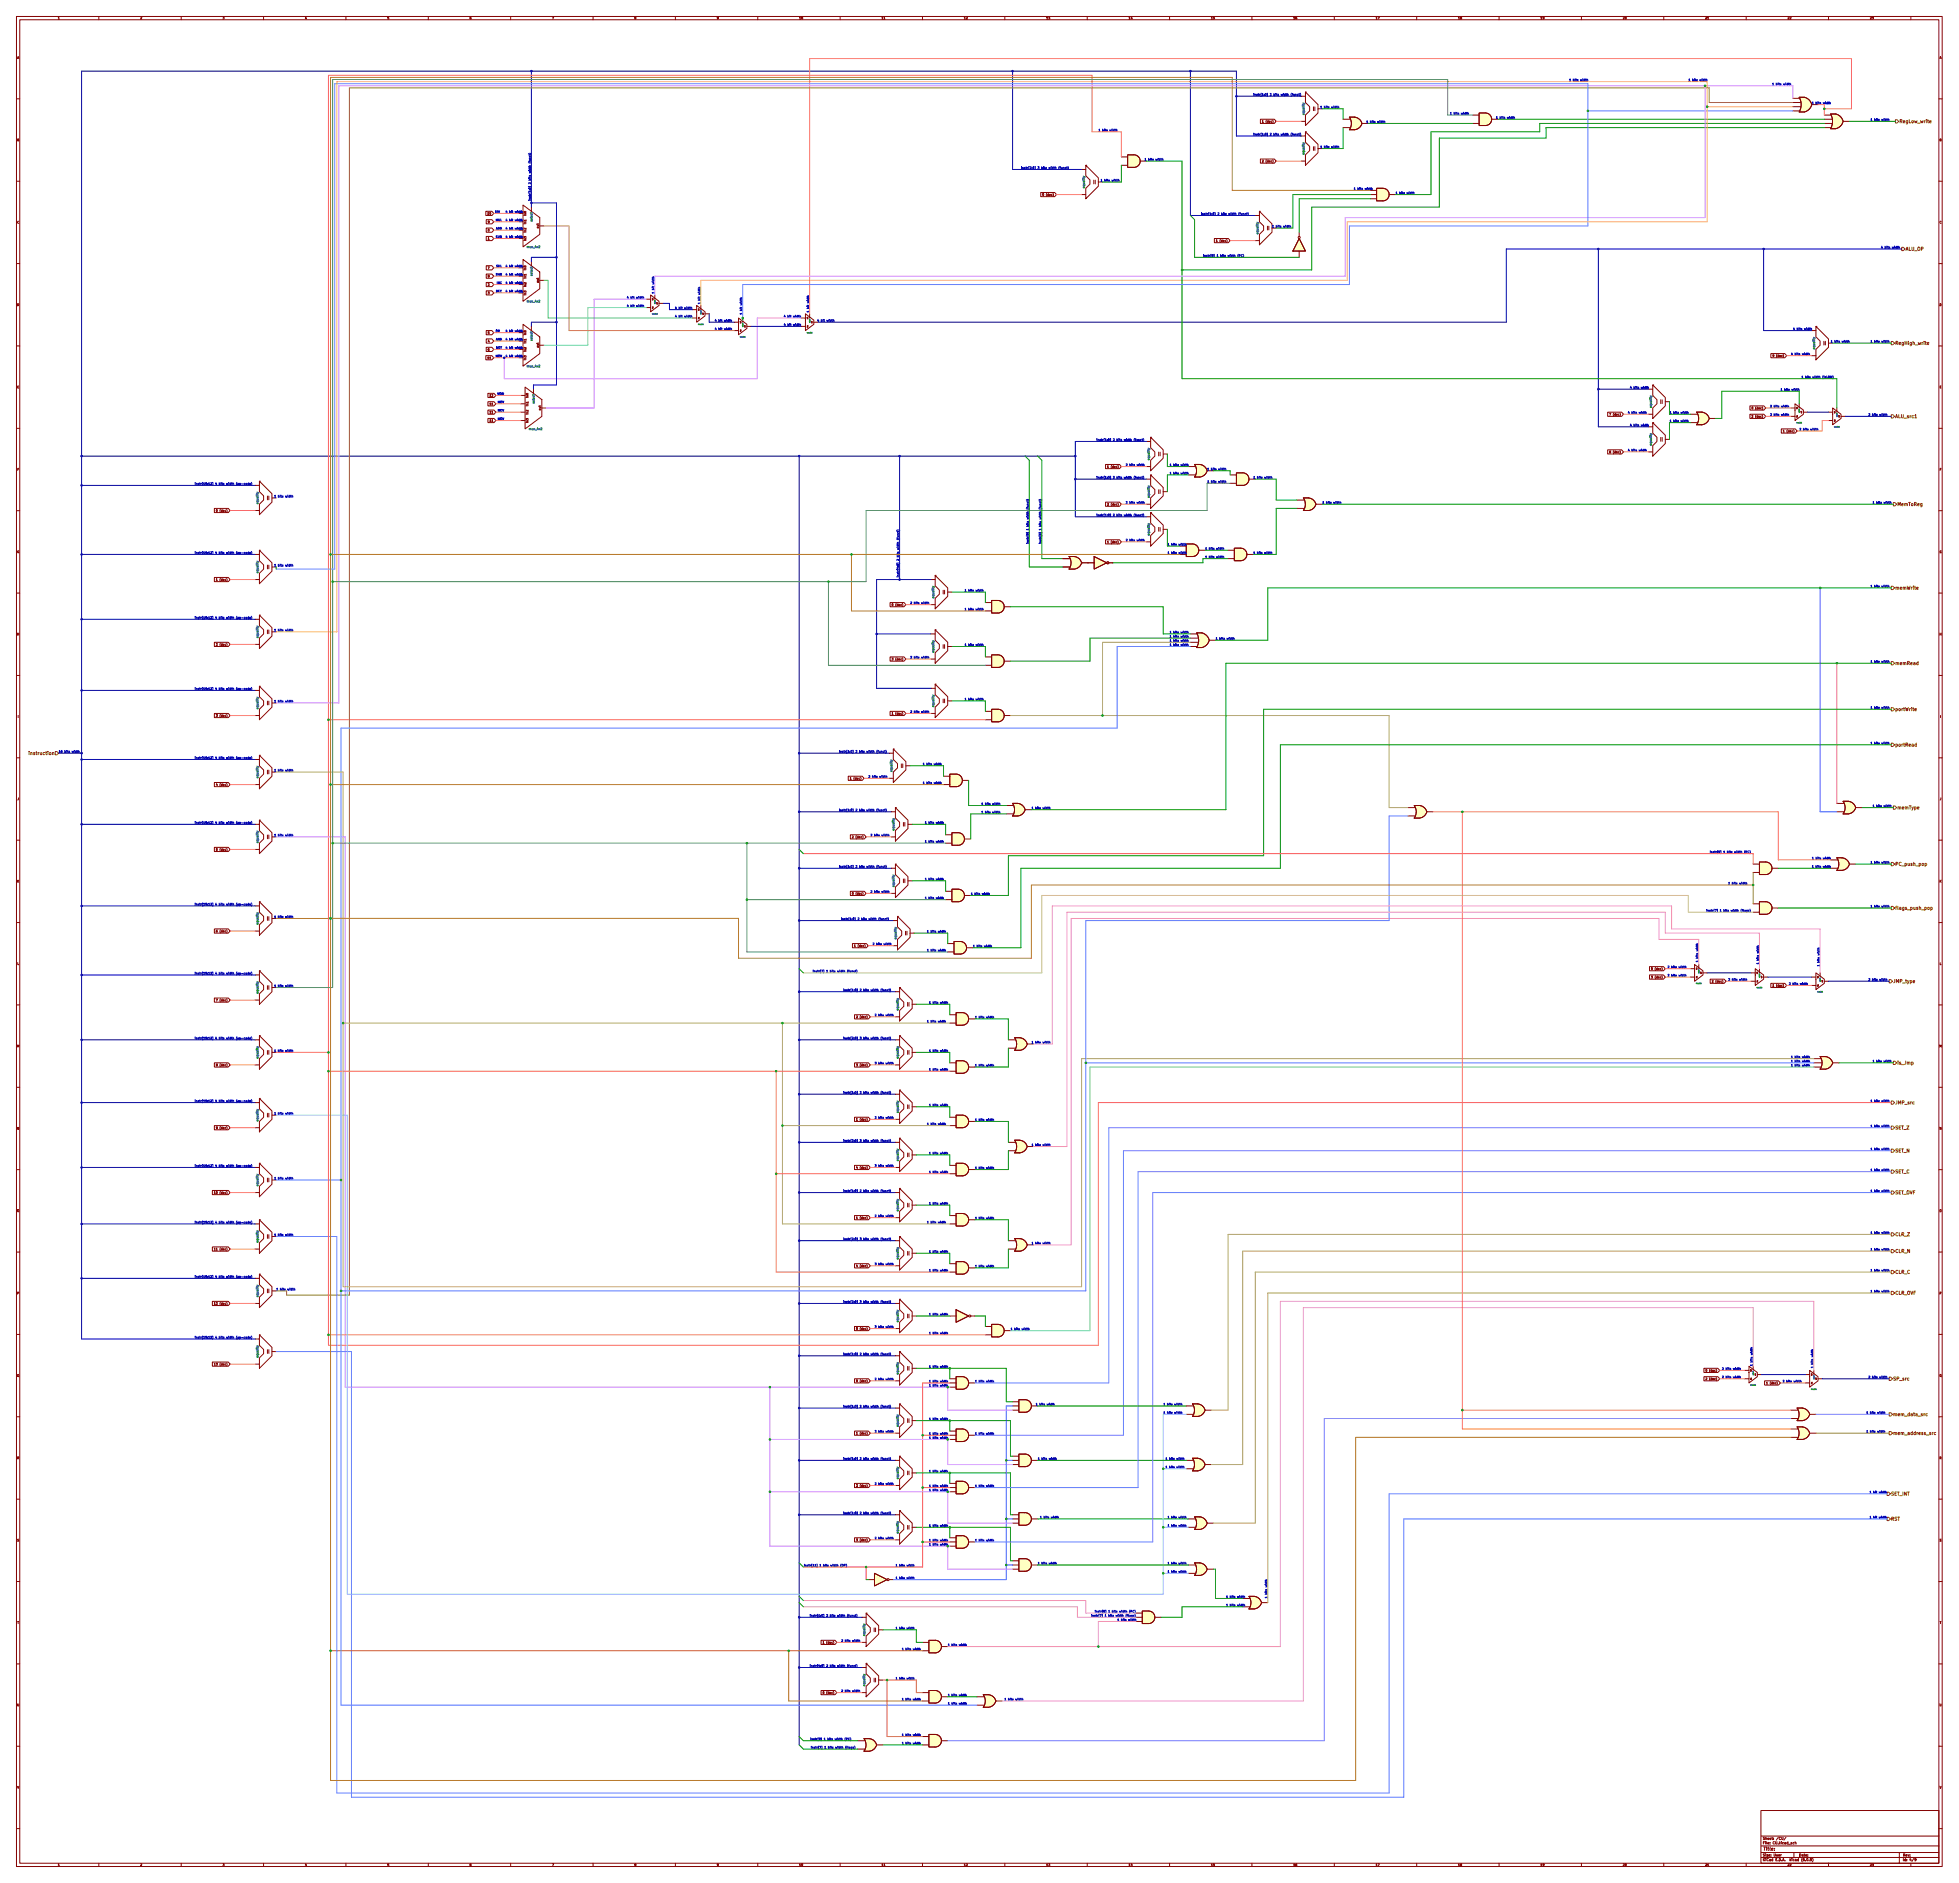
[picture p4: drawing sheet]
<svg xmlns="http://www.w3.org/2000/svg" width="1189mm" height="1143mm" viewBox="0 0 1189 1143" stroke-linecap="round" stroke-linejoin="round" font-family="sans-serif">
<defs><g id="words">
<g font-size="4.2" fill="#840000">
<text x="799" y="67" transform="rotate(-90 799 67)">=</text>
<text x="799" y="91" transform="rotate(-90 799 91)">=</text>
<text x="666" y="112" transform="rotate(-90 666 112)">=</text>
<text x="771" y="140" transform="rotate(-90 771 140)">=</text>
<text x="1109" y="209" transform="rotate(-90 1109 209)">=</text>
<text x="1010" y="245" transform="rotate(-90 1010 245)">=</text>
<text x="1010" y="268" transform="rotate(-90 1010 268)">=</text>
<text x="705" y="277" transform="rotate(-90 705 277)">=</text>
<text x="705" y="300" transform="rotate(-90 705 300)">=</text>
<text x="164" y="303" transform="rotate(-90 164 303)">=</text>
<text x="705" y="323" transform="rotate(-90 705 323)">=</text>
<text x="164" y="345" transform="rotate(-90 164 345)">=</text>
<text x="574" y="361" transform="rotate(-90 574 361)">=</text>
<text x="164" y="385" transform="rotate(-90 164 385)">=</text>
<text x="574" y="394" transform="rotate(-90 574 394)">=</text>
<text x="164" y="428" transform="rotate(-90 164 428)">=</text>
<text x="574" y="427" transform="rotate(-90 574 427)">=</text>
<text x="549" y="466" transform="rotate(-90 549 466)">=</text>
<text x="164" y="470" transform="rotate(-90 164 470)">=</text>
<text x="550" y="502" transform="rotate(-90 550 502)">=</text>
<text x="164" y="509" transform="rotate(-90 164 509)">=</text>
<text x="550" y="536" transform="rotate(-90 550 536)">=</text>
<text x="164" y="559" transform="rotate(-90 164 559)">=</text>
<text x="551" y="568" transform="rotate(-90 551 568)">=</text>
<text x="164" y="601" transform="rotate(-90 164 601)">=</text>
<text x="553" y="611" transform="rotate(-90 553 611)">=</text>
<text x="164" y="640" transform="rotate(-90 164 640)">=</text>
<text x="553" y="640" transform="rotate(-90 553 640)">=</text>
<text x="553" y="673" transform="rotate(-90 553 673)">=</text>
<text x="164" y="678" transform="rotate(-90 164 678)">=</text>
<text x="553" y="702" transform="rotate(-90 553 702)">=</text>
<text x="164" y="717" transform="rotate(-90 164 717)">=</text>
<text x="553" y="733" transform="rotate(-90 553 733)">=</text>
<text x="164" y="752" transform="rotate(-90 164 752)">=</text>
<text x="553" y="762" transform="rotate(-90 553 762)">=</text>
<text x="164" y="785" transform="rotate(-90 164 785)">=</text>
<text x="553" y="800" transform="rotate(-90 553 800)">=</text>
<text x="164" y="822" transform="rotate(-90 164 822)">=</text>
<text x="553" y="832" transform="rotate(-90 553 832)">=</text>
<text x="553" y="864" transform="rotate(-90 553 864)">=</text>
<text x="553" y="895" transform="rotate(-90 553 895)">=</text>
<text x="553" y="928" transform="rotate(-90 553 928)">=</text>
<text x="532" y="991" transform="rotate(-90 532 991)">=</text>
<text x="532" y="1021" transform="rotate(-90 532 1021)">=</text>
</g>
<g font-size="2.8" fill="#725600">
<text x="1153" y="75">RegLow_write</text>
<text x="1157" y="152">ALU_OP</text>
<text x="1150" y="209">RegHigh_write</text>
<text x="1150" y="254">ALU_src1</text>
<text x="1152" y="307">MemToReg</text>
<text x="1150" y="358">memWrite</text>
<text x="1150" y="404">memRead</text>
<text x="1150" y="432">portWrite</text>
<text x="1150" y="453">portRead</text>
<text x="19" y="458">instruction</text>
<text x="1152" y="491">memType</text>
<text x="1150" y="526">PC_push_pop</text>
<text x="1150" y="552">flags_push_pop</text>
<text x="1149" y="597">JMP_type</text>
<text x="1152" y="646">is_Jmp</text>
<text x="1150" y="670">JMP_src</text>
<text x="1150" y="686">SET_Z</text>
<text x="1150" y="700">SET_N</text>
<text x="1150" y="712">SET_C</text>
<text x="1150" y="725">SET_OVF</text>
<text x="1150" y="750">CLR_Z</text>
<text x="1150" y="760">CLR_N</text>
<text x="1150" y="773">CLR_C</text>
<text x="1150" y="786">CLR_OVF</text>
<text x="1149" y="838">SP_src</text>
<text x="1149" y="860">mem_data_src</text>
<text x="1149" y="871">mem_address_src</text>
<text x="1148" y="908">SET_INT</text>
<text x="1148" y="923">RST</text>
</g>
<text font-size="2.8" fill="#840000" x="1070" y="1123">Title:</text>
<g font-size="2.1" fill="#840000">
<text x="1070" y="1119">File: CU.kicad_sch</text>
<text x="1070" y="1117">Sheet: /CU/</text>
<text x="1070" y="1127">Size: User</text>
<text x="1092" y="1127">Date:</text>
<text x="1155" y="1127">Rev:</text>
<text x="1070" y="1130">KiCad E.D.A. kicad (6.0.8)</text>
<text x="1155" y="1130">Id: 4/9</text>
</g>
<g font-size="1.8" fill="#840000">
<text x="35" y="12">1</text>
<text x="85" y="12">2</text>
<text x="135" y="12">3</text>
<text x="185" y="12">4</text>
<text x="235" y="12">5</text>
<text x="285" y="12">6</text>
<text x="335" y="12">7</text>
<text x="385" y="12">8</text>
<text x="435" y="12">9</text>
<text x="485" y="12">10</text>
<text x="535" y="12">11</text>
<text x="585" y="12">12</text>
<text x="635" y="12">13</text>
<text x="685" y="12">14</text>
<text x="735" y="12">15</text>
<text x="785" y="12">16</text>
<text x="835" y="12">17</text>
<text x="885" y="12">18</text>
<text x="935" y="12">19</text>
<text x="985" y="12">20</text>
<text x="1035" y="12">21</text>
<text x="1085" y="12">22</text>
<text x="1135" y="12">23</text>
<text x="10" y="36">A</text>
<text x="1177" y="36">A</text>
<text x="768" y="74">1 (dec)</text>
<text x="10" y="86">B</text>
<text x="1177" y="86">B</text>
<text x="768" y="99">2 (dec)</text>
<text x="634" y="119">0 (dec)</text>
<text x="296" y="130">10</text>
<text x="319" y="131" transform="rotate(-90 319 131)">in0</text>
<text x="10" y="136">C</text>
<text x="297" y="135">9</text>
<text x="319" y="136" transform="rotate(-90 319 136)">in1</text>
<text x="1177" y="136">C</text>
<text x="297" y="140">0</text>
<text x="319" y="141" transform="rotate(-90 319 141)">in2</text>
<text x="327" y="139" transform="rotate(-90 327 139)">out</text>
<text x="319" y="146" transform="rotate(-90 319 146)">in3</text>
<text x="740" y="147">1 (dec)</text>
<text x="319" y="164" transform="rotate(-90 319 164)">in0</text>
<text x="297" y="168">8</text>
<text x="319" y="174" transform="rotate(-90 319 174)">in2</text>
<text x="319" y="169" transform="rotate(-90 319 169)">in1</text>
<text x="327" y="172" transform="rotate(-90 327 172)">out</text>
<text x="319" y="179" transform="rotate(-90 319 179)">in3</text>
<text x="10" y="186">D</text>
<text x="1177" y="186">D</text>
<text x="297" y="203">5</text>
<text x="319" y="203" transform="rotate(-90 319 203)">in0</text>
<text x="297" y="208">4</text>
<text x="319" y="208" transform="rotate(-90 319 208)">in1</text>
<text x="297" y="213">6</text>
<text x="319" y="213" transform="rotate(-90 319 213)">in2</text>
<text x="327" y="211" transform="rotate(-90 327 211)">out</text>
<text x="296" y="218">11</text>
<text x="319" y="218" transform="rotate(-90 319 218)">in3</text>
<text x="1077" y="217">9 (dec)</text>
<text x="10" y="236">E</text>
<text x="1177" y="236">E</text>
<text x="298" y="241">12</text>
<text x="298" y="246">11</text>
<text x="321" y="241" transform="rotate(-90 321 241)">in0</text>
<text x="298" y="251">11</text>
<text x="321" y="251" transform="rotate(-90 321 251)">in2</text>
<text x="321" y="246" transform="rotate(-90 321 246)">in1</text>
<text x="328" y="249" transform="rotate(-90 328 249)">out</text>
<text x="1065" y="248">0 (dec)</text>
<text x="298" y="256">11</text>
<text x="321" y="257" transform="rotate(-90 321 257)">in3</text>
<text x="978" y="252">7 (dec)</text>
<text x="1065" y="253">2 (dec)</text>
<text x="1084" y="262">1 (dec)</text>
<text x="978" y="275">8 (dec)</text>
<text x="10" y="286">F</text>
<text x="674" y="284">1 (dec)</text>
<text x="1177" y="286">F</text>
<text x="133" y="311">0 (dec)</text>
<text x="674" y="307">2 (dec)</text>
<text x="674" y="330">1 (dec)</text>
<text x="10" y="336">G</text>
<text x="1177" y="336">G</text>
<text x="133" y="353">1 (dec)</text>
<text x="543" y="368">0 (dec)</text>
<text x="10" y="386">H</text>
<text x="1177" y="386">H</text>
<text x="133" y="392">2 (dec)</text>
<text x="543" y="401">3 (dec)</text>
<text x="11" y="436">I</text>
<text x="133" y="435">3 (dec)</text>
<text x="543" y="434">1 (dec)</text>
<text x="1178" y="436">I</text>
<text x="517" y="473">1 (dec)</text>
<text x="133" y="477">4 (dec)</text>
<text x="10" y="486">J</text>
<text x="1177" y="486">J</text>
<text x="519" y="509">2 (dec)</text>
<text x="133" y="516">5 (dec)</text>
<text x="10" y="536">K</text>
<text x="1177" y="536">K</text>
<text x="519" y="543">0 (dec)</text>
<text x="133" y="566">6 (dec)</text>
<text x="520" y="575">1 (dec)</text>
<text x="10" y="586">L</text>
<text x="1177" y="586">L</text>
<text x="1004" y="589">0 (dec)</text>
<text x="1004" y="594">3 (dec)</text>
<text x="1041" y="596">2 (dec)</text>
<text x="1077" y="599">1 (dec)</text>
<text x="133" y="608">7 (dec)</text>
<text x="521" y="618">2 (dec)</text>
<text x="10" y="636">M</text>
<text x="1177" y="636">M</text>
<text x="133" y="647">8 (dec)</text>
<text x="521" y="647">3 (dec)</text>
<text x="521" y="680">1 (dec)</text>
<text x="10" y="686">N</text>
<text x="133" y="685">9 (dec)</text>
<text x="1177" y="686">N</text>
<text x="521" y="709">4 (dec)</text>
<text x="132" y="725">10 (dec)</text>
<text x="10" y="736">O</text>
<text x="1177" y="736">O</text>
<text x="521" y="740">1 (dec)</text>
<text x="132" y="759">11 (dec)</text>
<text x="521" y="769">4 (dec)</text>
<text x="10" y="786">P</text>
<text x="1177" y="786">P</text>
<text x="132" y="792">12 (dec)</text>
<text x="521" y="807">0 (dec)</text>
<text x="132" y="829">13 (dec)</text>
<text x="1037" y="833">0 (dec)</text>
<text x="10" y="836">Q</text>
<text x="521" y="839">0 (dec)</text>
<text x="1037" y="838">2 (dec)</text>
<text x="1177" y="836">Q</text>
<text x="1074" y="840">1 (dec)</text>
<text x="521" y="871">1 (dec)</text>
<text x="10" y="886">R</text>
<text x="1177" y="886">R</text>
<text x="521" y="902">2 (dec)</text>
<text x="10" y="936">S</text>
<text x="521" y="935">3 (dec)</text>
<text x="1177" y="936">S</text>
<text x="10" y="986">T</text>
<text x="1177" y="986">T</text>
<text x="501" y="998">1 (dec)</text>
<text x="501" y="1028">0 (dec)</text>
<text x="10" y="1036">U</text>
<text x="1177" y="1036">U</text>
<text x="10" y="1086">V</text>
<text x="1177" y="1086">V</text>
<text x="35" y="1133">1</text>
<text x="85" y="1133">2</text>
<text x="135" y="1133">3</text>
<text x="185" y="1133">4</text>
<text x="235" y="1133">5</text>
<text x="285" y="1133">6</text>
<text x="335" y="1133">7</text>
<text x="385" y="1133">8</text>
<text x="435" y="1133">9</text>
<text x="485" y="1133">10</text>
<text x="535" y="1133">11</text>
<text x="585" y="1133">12</text>
<text x="635" y="1133">13</text>
<text x="685" y="1133">14</text>
<text x="735" y="1133">15</text>
<text x="785" y="1133">16</text>
<text x="835" y="1133">17</text>
<text x="885" y="1133">18</text>
<text x="935" y="1133">19</text>
<text x="985" y="1133">20</text>
<text x="1035" y="1133">21</text>
<text x="1085" y="1133">22</text>
<text x="1135" y="1133">23</text>
</g>
<g font-size="1.8" fill="#0000c2">
<text x="952" y="49">1 bits width</text>
<text x="1025" y="49">1 bits width</text>
<text x="1076" y="52">1 bits width</text>
<text x="761" y="58">instr[1:0] 2 bits width (funct)</text>
<text x="801" y="66">1 bits width</text>
<text x="1100" y="63">1 bits width</text>
<text x="880" y="69">1 bits width</text>
<text x="829" y="75">1 bits width</text>
<text x="908" y="72">1 bits width</text>
<text x="1135" y="73">1 bits width</text>
<text x="667" y="80">1 bits width</text>
<text x="761" y="82">instr[1:0] 2 bits width (funct)</text>
<text x="801" y="90">1 bits width</text>
<text x="695" y="97">1 bits width</text>
<text x="620" y="103">instr[2:0] 3 bits width (funct)</text>
<text x="668" y="110">1 bits width</text>
<text x="822" y="115">1 bits width</text>
<text x="847" y="118">1 bits width</text>
<text x="322" y="122" transform="rotate(-90 322 122)">instr[1:0] 2 bits width (funct)</text>
<text x="301" y="129">DIV</text>
<text x="309" y="129">4 bit width</text>
<text x="729" y="130">instr[1:0] 2 bits width (funct)</text>
<text x="301" y="134">MUL</text>
<text x="309" y="134">4 bit width</text>
<text x="301" y="139">ADD</text>
<text x="309" y="139">4 bit width</text>
<text x="772" y="138">1 bits width</text>
<text x="301" y="144">SUB</text>
<text x="309" y="144">4 bit width</text>
<text x="730" y="156">instr[8] 1 bits width (PC)</text>
<text x="1142" y="151">4 bits width</text>
<text x="301" y="167">SHR</text>
<text x="301" y="162">SHL</text>
<text x="309" y="162">4 bit width</text>
<text x="309" y="167">4 bit width</text>
<text x="302" y="172">INC</text>
<text x="309" y="172">4 bit width</text>
<text x="301" y="177">DEC</text>
<text x="309" y="177">4 bit width</text>
<text x="397" y="176" transform="rotate(-90 397 176)">1 bit width</text>
<text x="382" y="181">4 bit width</text>
<text x="425" y="183" transform="rotate(-90 425 183)">1 bit width</text>
<text x="382" y="186">4 bit width</text>
<text x="412" y="188">4 bit width</text>
<text x="450" y="189" transform="rotate(-90 450 189)">1 bit width</text>
<text x="491" y="188" transform="rotate(-90 491 188)">1 bit width</text>
<text x="412" y="193">4 bit width</text>
<text x="436" y="195">4 bit width</text>
<text x="478" y="193">4 bit width</text>
<text x="478" y="198">4 bit width</text>
<text x="498" y="195">4 bit width</text>
<text x="301" y="202">OR</text>
<text x="309" y="202">4 bit width</text>
<text x="436" y="200">4 bit width</text>
<text x="1088" y="200">4 bits width</text>
<text x="301" y="207">AND</text>
<text x="309" y="207">4 bit width</text>
<text x="1111" y="208">1 bits width</text>
<text x="1135" y="208">1 bits width</text>
<text x="301" y="212">NOT</text>
<text x="309" y="212">4 bit width</text>
<text x="1087" y="216">4 bits width</text>
<text x="301" y="217">MOV</text>
<text x="309" y="217">4 bit width</text>
<text x="1093" y="230">1 bits width (isLDM)</text>
<text x="302" y="240">MOD</text>
<text x="989" y="236">4 bits width</text>
<text x="1081" y="237">1 bits width</text>
<text x="302" y="245">MOV</text>
<text x="302" y="250">MOV</text>
<text x="988" y="251">4 bits width</text>
<text x="1013" y="251">1 bits width</text>
<text x="1074" y="247">2 bits width</text>
<text x="302" y="255">MOV</text>
<text x="1013" y="256">1 bits width</text>
<text x="1074" y="252">2 bits width</text>
<text x="1134" y="252">2 bits width</text>
<text x="989" y="259">4 bits width</text>
<text x="1092" y="261">2 bits width</text>
<text x="665" y="268">instr[1:0] 2 bits width (funct)</text>
<text x="988" y="274">4 bits width</text>
<text x="683" y="283">2 bits width</text>
<text x="710" y="283">1 bits width</text>
<text x="710" y="288">1 bits width</text>
<text x="733" y="285">1 bits width</text>
<text x="665" y="290">instr[1:0] 2 bits width (funct)</text>
<text x="733" y="293">1 bits width</text>
<text x="761" y="290">1 bits width</text>
<text x="118" y="294">instr[15:12] 4 bits width (op-code)</text>
<text x="166" y="302">1 bits width</text>
<text x="683" y="306">2 bits width</text>
<text x="803" y="306">1 bits width</text>
<text x="1137" y="306">1 bits width</text>
<text x="665" y="313">instr[1:0] 2 bits width (funct)</text>
<text x="683" y="329">2 bits width</text>
<text x="624" y="330" transform="rotate(-90 624 330)">instr[8] 1 bits width (funct)</text>
<text x="632" y="330" transform="rotate(-90 632 330)">instr[8] 1 bits width (funct)</text>
<text x="709" y="331">1 bits width</text>
<text x="732" y="334">1 bits width</text>
<text x="118" y="336">instr[15:12] 4 bits width (op-code)</text>
<text x="709" y="336">1 bits width</text>
<text x="732" y="339">1 bits width</text>
<text x="761" y="336">1 bits width</text>
<text x="166" y="344">1 bits width</text>
<text x="546" y="351" transform="rotate(-90 546 351)">instr[1:0] 2 bits width (funct)</text>
<text x="585" y="359">1 bits width</text>
<text x="1135" y="357">1 bits width</text>
<text x="552" y="367">2 bits width</text>
<text x="585" y="370">1 bits width</text>
<text x="118" y="376">instr[15:12] 4 bits width (op-code)</text>
<text x="166" y="383">1 bits width</text>
<text x="710" y="390">1 bits width</text>
<text x="710" y="387">1 bits width</text>
<text x="710" y="384">1 bits width</text>
<text x="738" y="388">1 bits width</text>
<text x="585" y="392">1 bits width</text>
<text x="710" y="392">1 bits width</text>
<text x="552" y="400">2 bits width</text>
<text x="1135" y="402">1 bits width</text>
<text x="118" y="419">instr[15:12] 4 bits width (op-code)</text>
<text x="585" y="425">1 bits width</text>
<text x="166" y="426">1 bits width</text>
<text x="1135" y="430">1 bits width</text>
<text x="552" y="433">2 bits width</text>
<text x="1135" y="452">1 bits width</text>
<text x="36" y="457">16 bits width</text>
<text x="118" y="461">instr[15:12] 4 bits width (op-code)</text>
<text x="515" y="457">instr[1:0] 2 bits width (funct)</text>
<text x="560" y="464">1 bits width</text>
<text x="166" y="468">1 bits width</text>
<text x="527" y="472">2 bits width</text>
<text x="560" y="476">1 bits width</text>
<text x="596" y="489">1 bits width</text>
<text x="626" y="491">1 bits width</text>
<text x="1137" y="490">1 bits width</text>
<text x="515" y="492">instr[1:0] 2 bits width (funct)</text>
<text x="596" y="494">1 bits width</text>
<text x="118" y="500">instr[15:12] 4 bits width (op-code)</text>
<text x="561" y="500">1 bits width</text>
<text x="166" y="508">1 bits width</text>
<text x="528" y="508">2 bits width</text>
<text x="561" y="511">1 bits width</text>
<text x="1043" y="518">instr[8] 1 bits width (PC)</text>
<text x="1100" y="522">1 bits width</text>
<text x="515" y="527">instr[1:0] 2 bits width (funct)</text>
<text x="1100" y="527">1 bits width</text>
<text x="1135" y="524">1 bits width</text>
<text x="561" y="534">1 bits width</text>
<text x="1049" y="537">1 bits width</text>
<text x="528" y="542">2 bits width</text>
<text x="561" y="546">1 bits width</text>
<text x="589" y="543">1 bits width</text>
<text x="118" y="550">instr[15:12] 4 bits width (op-code)</text>
<text x="1135" y="551">1 bits width</text>
<text x="166" y="557">1 bits width</text>
<text x="1041" y="553">instr[7] 1 bits width (flags)</text>
<text x="516" y="558">instr[1:0] 2 bits width (funct)</text>
<text x="563" y="566">1 bits width</text>
<text x="530" y="574">2 bits width</text>
<text x="591" y="575">1 bits width</text>
<text x="563" y="577">1 bits width</text>
<text x="1012" y="588">2 bits width</text>
<text x="1031" y="584" transform="rotate(-90 1031 584)">1 bits width</text>
<text x="1068" y="585" transform="rotate(-90 1068 585)">1 bits width</text>
<text x="1105" y="587" transform="rotate(-90 1105 587)">1 bits width</text>
<text x="118" y="591">instr[15:12] 4 bits width (op-code)</text>
<text x="498" y="590">instr[7] 1 bits width (funct)</text>
<text x="1012" y="593">2 bits width</text>
<text x="166" y="599">1 bits width</text>
<text x="1049" y="595">2 bits width</text>
<text x="1086" y="598">2 bits width</text>
<text x="1134" y="595">2 bits width</text>
<text x="517" y="602">instr[1:0] 2 bits width (funct)</text>
<text x="564" y="609">1 bits width</text>
<text x="531" y="617">2 bits width</text>
<text x="563" y="621">1 bits width</text>
<text x="592" y="618">1 bits width</text>
<text x="118" y="631">instr[15:12] 4 bits width (op-code)</text>
<text x="517" y="631">instr[2:0] 3 bits width (funct)</text>
<text x="626" y="633">1 bits width</text>
<text x="166" y="638">1 bits width</text>
<text x="564" y="638">1 bits width</text>
<text x="531" y="646">3 bits width</text>
<text x="592" y="647">1 bits width</text>
<text x="1087" y="642">1 bits width</text>
<text x="1087" y="647">1 bits width</text>
<text x="1087" y="645">1 bits width</text>
<text x="1137" y="645">1 bits width</text>
<text x="564" y="650">1 bits width</text>
<text x="517" y="664">instr[1:0] 2 bits width (funct)</text>
<text x="118" y="669">instr[15:12] 4 bits width (op-code)</text>
<text x="564" y="671">1 bits width</text>
<text x="1135" y="669">1 bits width</text>
<text x="166" y="677">1 bits width</text>
<text x="531" y="679">2 bits width</text>
<text x="563" y="683">1 bits width</text>
<text x="592" y="680">1 bits width</text>
<text x="1135" y="684">1 bits width</text>
<text x="517" y="693">instr[2:0] 3 bits width (funct)</text>
<text x="626" y="696">1 bits width</text>
<text x="564" y="701">1 bits width</text>
<text x="1135" y="698">1 bits width</text>
<text x="118" y="708">instr[15:12] 4 bits width (op-code)</text>
<text x="531" y="708">3 bits width</text>
<text x="564" y="712">1 bits width</text>
<text x="592" y="710">1 bits width</text>
<text x="1135" y="711">1 bits width</text>
<text x="166" y="716">1 bits width</text>
<text x="517" y="724">instr[1:0] 2 bits width (funct)</text>
<text x="1135" y="724">1 bits width</text>
<text x="564" y="731">1 bits width</text>
<text x="118" y="743">instr[15:12] 4 bits width (op-code)</text>
<text x="531" y="739">2 bits width</text>
<text x="563" y="743">1 bits width</text>
<text x="592" y="740">1 bits width</text>
<text x="1135" y="749">1 bits width</text>
<text x="166" y="750">1 bits width</text>
<text x="517" y="753">instr[2:0] 3 bits width (funct)</text>
<text x="626" y="755">1 bits width</text>
<text x="564" y="760">1 bits width</text>
<text x="1135" y="759">1 bits width</text>
<text x="531" y="768">3 bits width</text>
<text x="564" y="772">1 bits width</text>
<text x="592" y="769">1 bits width</text>
<text x="1135" y="772">1 bits width</text>
<text x="118" y="776">instr[15:12] 4 bits width (op-code)</text>
<text x="168" y="783">1 bits width</text>
<text x="1135" y="785">1 bits width</text>
<text x="517" y="791">instr[2:0] 3 bits width (funct)</text>
<text x="564" y="798">1 bits width</text>
<text x="531" y="806">3 bits width</text>
<text x="564" y="810">1 bits width</text>
<text x="613" y="807">1 bits width</text>
<text x="118" y="812">instr[15:12] 4 bits width (op-code)</text>
<text x="517" y="823">instr[1:0] 2 bits width (funct)</text>
<text x="564" y="830">1 bits width</text>
<text x="1045" y="831">2 bits width</text>
<text x="1064" y="829" transform="rotate(-90 1064 829)">1 bits width</text>
<text x="1101" y="831" transform="rotate(-90 1101 831)">1 bits width</text>
<text x="531" y="838">2 bits width</text>
<text x="564" y="839">1 bits width</text>
<text x="592" y="839">1 bits width</text>
<text x="1045" y="837">2 bits width</text>
<text x="1082" y="839">2 bits width</text>
<text x="1134" y="837">2 bits width</text>
<text x="564" y="842">1 bits width</text>
<text x="517" y="854">instr[1:0] 2 bits width (funct)</text>
<text x="629" y="853">1 bits width</text>
<text x="706" y="853">1 bits width</text>
<text x="564" y="862">1 bits width</text>
<text x="706" y="858">1 bits width</text>
<text x="1133" y="858">1 bits width</text>
<text x="531" y="870">2 bits width</text>
<text x="1133" y="870">1 bits width</text>
<text x="564" y="871">1 bits width</text>
<text x="564" y="873">1 bits width</text>
<text x="592" y="871">1 bits width</text>
<text x="517" y="886">instr[1:0] 2 bits width (funct)</text>
<text x="630" y="886">1 bits width</text>
<text x="707" y="886">1 bits width</text>
<text x="564" y="894">1 bits width</text>
<text x="707" y="891">1 bits width</text>
<text x="531" y="901">2 bits width</text>
<text x="564" y="905">1 bits width</text>
<text x="564" y="903">1 bits width</text>
<text x="592" y="903">1 bits width</text>
<text x="1137" y="906">1 bit width</text>
<text x="517" y="919">instr[1:0] 2 bits width (funct)</text>
<text x="631" y="922">1 bits width</text>
<text x="709" y="922">1 bits width</text>
<text x="1137" y="922">1 bit width</text>
<text x="564" y="927">1 bits width</text>
<text x="709" y="927">1 bits width</text>
<text x="531" y="934">2 bits width</text>
<text x="564" y="936">1 bits width</text>
<text x="592" y="936">1 bits width</text>
<text x="564" y="938">1 bits width</text>
<text x="493" y="951">instr[11] 1 bits width (OP)</text>
<text x="544" y="951">1 bits width</text>
<text x="630" y="950">1 bits width</text>
<text x="709" y="950">1 bits width</text>
<text x="544" y="959">1 bits width</text>
<text x="709" y="955">1 bits width</text>
<text x="744" y="970">1 bits width</text>
<text x="769" y="970" transform="rotate(-90 769 970)">1 bits width</text>
<text x="744" y="975">1 bits width</text>
<text x="497" y="981">instr[1:0] 2 bits width (funct)</text>
<text x="668" y="981">instr[7] 1 bits width (flags)</text>
<text x="669" y="979">instr[8] 1 bits width (PC)</text>
<text x="678" y="984">1 bits width</text>
<text x="544" y="989">1 bits width</text>
<text x="511" y="997">2 bits width</text>
<text x="547" y="1002">1 bits width</text>
<text x="575" y="999">1 bits width</text>
<text x="497" y="1012">instr[1:0] 2 bits width (funct)</text>
<text x="544" y="1019">1 bits width</text>
<text x="511" y="1027">2 bits width</text>
<text x="575" y="1030">1 bits width</text>
<text x="547" y="1032">1 bits width</text>
<text x="575" y="1035">1 bits width</text>
<text x="610" y="1032">1 bits width</text>
<text x="547" y="1054">1 bits width</text>
<text x="497" y="1056">instr[8] 1 bits width (PC)</text>
<text x="497" y="1061">instr[7] 1 bits width (flags)</text>
<text x="547" y="1059">1 bits width</text>
</g>
<g font-size="1.8" fill="#006464">
<text x="792" y="69" transform="rotate(-90 792 69)">equality</text>
<text x="792" y="94" transform="rotate(-90 792 94)">equality</text>
<text x="658" y="114" transform="rotate(-90 658 114)">equality</text>
<text x="323" y="134" transform="rotate(-90 323 134)">select</text>
<text x="764" y="142" transform="rotate(-90 764 142)">equality</text>
<text x="320" y="150">mux_4x2</text>
<text x="323" y="167" transform="rotate(-90 323 167)">select</text>
<text x="320" y="184">mux_4x2</text>
<text x="323" y="206" transform="rotate(-90 323 206)">select</text>
<text x="1102" y="212" transform="rotate(-90 1102 212)">equality</text>
<text x="320" y="223">mux_4x2</text>
<text x="324" y="244" transform="rotate(-90 324 244)">select</text>
<text x="1003" y="247" transform="rotate(-90 1003 247)">equality</text>
<text x="321" y="261">mux_4x2</text>
<text x="1003" y="270" transform="rotate(-90 1003 270)">equality</text>
<text x="698" y="279" transform="rotate(-90 698 279)">equality</text>
<text x="157" y="306" transform="rotate(-90 157 306)">equality</text>
<text x="698" y="302" transform="rotate(-90 698 302)">equality</text>
<text x="698" y="325" transform="rotate(-90 698 325)">equality</text>
<text x="157" y="348" transform="rotate(-90 157 348)">equality</text>
<text x="567" y="363" transform="rotate(-90 567 363)">equality</text>
<text x="157" y="387" transform="rotate(-90 157 387)">equality</text>
<text x="567" y="396" transform="rotate(-90 567 396)">equality</text>
<text x="157" y="430" transform="rotate(-90 157 430)">equality</text>
<text x="567" y="429" transform="rotate(-90 567 429)">equality</text>
<text x="157" y="472" transform="rotate(-90 157 472)">equality</text>
<text x="542" y="468" transform="rotate(-90 542 468)">equality</text>
<text x="543" y="504" transform="rotate(-90 543 504)">equality</text>
<text x="157" y="511" transform="rotate(-90 157 511)">equality</text>
<text x="543" y="538" transform="rotate(-90 543 538)">equality</text>
<text x="157" y="561" transform="rotate(-90 157 561)">equality</text>
<text x="544" y="570" transform="rotate(-90 544 570)">equality</text>
<text x="157" y="603" transform="rotate(-90 157 603)">equality</text>
<text x="545" y="613" transform="rotate(-90 545 613)">equality</text>
<text x="157" y="642" transform="rotate(-90 157 642)">equality</text>
<text x="545" y="642" transform="rotate(-90 545 642)">equality</text>
<text x="545" y="675" transform="rotate(-90 545 675)">equality</text>
<text x="157" y="680" transform="rotate(-90 157 680)">equality</text>
<text x="545" y="704" transform="rotate(-90 545 704)">equality</text>
<text x="157" y="720" transform="rotate(-90 157 720)">equality</text>
<text x="545" y="735" transform="rotate(-90 545 735)">equality</text>
<text x="157" y="754" transform="rotate(-90 157 754)">equality</text>
<text x="545" y="764" transform="rotate(-90 545 764)">equality</text>
<text x="157" y="787" transform="rotate(-90 157 787)">equality</text>
<text x="545" y="802" transform="rotate(-90 545 802)">equality</text>
<text x="157" y="824" transform="rotate(-90 157 824)">equality</text>
<text x="545" y="834" transform="rotate(-90 545 834)">equality</text>
<text x="545" y="866" transform="rotate(-90 545 866)">equality</text>
<text x="545" y="897" transform="rotate(-90 545 897)">equality</text>
<text x="545" y="930" transform="rotate(-90 545 930)">equality</text>
<text x="525" y="993" transform="rotate(-90 525 993)">equality</text>
<text x="525" y="1023" transform="rotate(-90 525 1023)">equality</text>
</g>
<g font-size=".7" fill="#840000">
<text x="396" y="182" transform="rotate(-90 396 182)">in0</text>
<text x="399" y="185" transform="rotate(-90 399 185)">out</text>
<text x="396" y="187" transform="rotate(-90 396 187)">in1</text>
<text x="424" y="188" transform="rotate(-90 424 188)">in0</text>
<text x="427" y="191" transform="rotate(-90 427 191)">out</text>
<text x="424" y="194" transform="rotate(-90 424 194)">in1</text>
<text x="450" y="196" transform="rotate(-90 450 196)">in0</text>
<text x="490" y="194" transform="rotate(-90 490 194)">in0</text>
<text x="493" y="196" transform="rotate(-90 493 196)">out</text>
<text x="450" y="201" transform="rotate(-90 450 201)">in1</text>
<text x="452" y="199" transform="rotate(-90 452 199)">out</text>
<text x="490" y="199" transform="rotate(-90 490 199)">in1</text>
<text x="1091" y="248" transform="rotate(-90 1091 248)">in0</text>
<text x="1094" y="251" transform="rotate(-90 1094 251)">out</text>
<text x="1114" y="251" transform="rotate(-90 1114 251)">in0</text>
<text x="1091" y="253" transform="rotate(-90 1091 253)">in1</text>
<text x="1114" y="256" transform="rotate(-90 1114 256)">in1</text>
<text x="1117" y="253" transform="rotate(-90 1117 253)">out</text>
<text x="1030" y="594" transform="rotate(-90 1030 594)">in1</text>
<text x="1030" y="589" transform="rotate(-90 1030 589)">in0</text>
<text x="1033" y="591" transform="rotate(-90 1033 591)">out</text>
<text x="1067" y="591" transform="rotate(-90 1067 591)">in0</text>
<text x="1070" y="594" transform="rotate(-90 1070 594)">out</text>
<text x="1104" y="594" transform="rotate(-90 1104 594)">in0</text>
<text x="1067" y="596" transform="rotate(-90 1067 596)">in1</text>
<text x="1104" y="599" transform="rotate(-90 1104 599)">in1</text>
<text x="1106" y="596" transform="rotate(-90 1106 596)">out</text>
<text x="1063" y="832" transform="rotate(-90 1063 832)">in0</text>
<text x="1063" y="837" transform="rotate(-90 1063 837)">in1</text>
<text x="1066" y="835" transform="rotate(-90 1066 835)">out</text>
<text x="1100" y="840" transform="rotate(-90 1100 840)">in1</text>
<text x="1100" y="835" transform="rotate(-90 1100 835)">in0</text>
<text x="1103" y="837" transform="rotate(-90 1103 837)">out</text>
</g>
<g font-size=".7" fill="#006464">
<text x="398" y="184" transform="rotate(-90 398 184)">select</text>
<text x="396" y="191">mux_2x1</text>
<text x="426" y="190" transform="rotate(-90 426 190)">select</text>
<text x="424" y="197">mux_2x1</text>
<text x="492" y="196" transform="rotate(-90 492 196)">select</text>
<text x="451" y="198" transform="rotate(-90 451 198)">select</text>
<text x="490" y="202">mux_2x1</text>
<text x="449" y="205">mux_2x1</text>
<text x="1092" y="250" transform="rotate(-90 1092 250)">select</text>
<text x="1091" y="257">mux_2x1</text>
<text x="1115" y="253" transform="rotate(-90 1115 253)">select</text>
<text x="1114" y="259">mux_2x1</text>
<text x="1031" y="590" transform="rotate(-90 1031 590)">select</text>
<text x="1068" y="593" transform="rotate(-90 1068 593)">select</text>
<text x="1030" y="597">mux_2x1</text>
<text x="1067" y="600">mux_2x1</text>
<text x="1105" y="596" transform="rotate(-90 1105 596)">select</text>
<text x="1103" y="602">mux_2x1</text>
<text x="1065" y="834" transform="rotate(-90 1065 834)">select</text>
<text x="1101" y="837" transform="rotate(-90 1101 837)">select</text>
<text x="1063" y="841">mux_2x1</text>
<text x="1100" y="844">mux_2x1</text>
</g>
</g></defs>
<g fill="none" stroke="#840000" stroke-width=".61">
<path d="M10 10h1169v1123h-1169zM12 12h1165v1119h-1165zM60 10v2M110 10v2M160 10v2M210 10v2M260 10v2M310 10v2M360 10v2M410 10v2M460 10v2M510 10v2"/>
<path d="M537 12h.1M560 10v2M610 10v2M660 10v2M710 10v2M760 10v2M810 10v2M860 10v2M910 10v2M960 10v2M1010 10v2M1037 12h.1"/>
<path d="M1060 10v2M1110 10v2M1160 10v2M10 60h2M790 58h2M792 56h.1M792 56l8 8v5l-8 7v-6l3-3v-2l-3-3zM1088 60h4M1095 59h-3l1 5-1 4h3M1095 59h-3a9 9 0 0 1 0 9h3M1095 59l3 2 2 2M1177 60h2"/>
<path d="M765 72h9l1 2-1 1h-9zM766 73h1v1M766 74h1M790 74h2M800 66h3M815 72h5M815 77h5M822 71h-3l1 4-1 4h3M822 71l3 1 2 3M827 75l-2 2-3 2M827 75h4M894 70h4"/>
<path d="M894 75h4M902 69h-4v7h4M902 69a4 4 0 0 1 4 3 4 4 0 0 1-4 4M906 72h3M1088 62h5M1088 65h5M1088 67h4M1104 64h-4l-2 2-3 2M1107 70h4M1107 75h5M1107 72h5M1107 77h4"/>
<path d="M1114 69h-3l1 5-1 4h3M1114 69h-3a9 9 0 0 1 0 9h3M1114 69l3 2 2 3M1119 74l-2 3-3 1M1119 74h4M681 95h4M685 94h3a4 4 0 0 1 4 4 4 4 0 0 1-4 4h-3zM692 98h4M765 97h9l1 1-1 1h-9zM766 97l1 1h-1h1M790 98h2M790 83h2"/>
<path d="M792 80h.1M792 80l8 8v5l-8 7v-6l3-3v-2l-3-3zM800 90h3M10 110h2M632 117h8l1 1-1 1h-8zM633 118h1l-1 1zM657 118h2M657 103h2M659 100h.1M659 100l8 8v5l-8 8v-7l3-2v-3l-3-2zM667 110h2M681 100h4"/>
<path d="M832 118h4M832 116h4M836 114h3a4 4 0 0 1 4 4 4 4 0 0 1-4 4h-3zM843 118h4M1177 110h2M295 128h4l1 2-1 1h-4zM295 133h4l1 2-1 1h-4zM295 138h4l1 2-1 1h-4zM315 130h2M315 135h2M315 140h2M317 124l11 8v10l-11 8z"/>
<path d="M323 126v2M328 137h2M762 131h3M765 128h.1M765 128l7 8v5l-7 8v-7l2-2v-3l-2-2zM832 121h4M10 160h2M295 144h4l1 1-1 1h-4zM296 145l1-1v1M296 145h1M315 145h2M317 157l11 8v10l-11 8z"/>
<path d="M323 159v2M737 145h9l1 1-1 1h-9zM738 146l1-1v2M738 147h1M762 146h3M789 145l3 7h-7zM789 141v3M789 152v4M1177 160h2M295 171h4l1 2-1 1h-4zM295 177h4l1 1-1 1h-4zM295 166h4l1 2-1 1h-4z"/>
<path d="M295 161h4l1 2-1 1h-4zM296 177h1v1h-1M296 162h1v1M296 172h1l-1 1h1M315 163h2M315 168h2M315 173h2M315 178h2M328 170h2M395 179l5 4v2l-5 4zM398 179v3M317 197l11 7v11l-11 7z"/>
<path d="M323 198v3M392 182h3M392 187h3M400 184h3M420 193h3M420 188h3M423 185l5 4v3l-5 4zM425 185v3M428 191h3M446 196h2M448 193l5 4v2l-5 4zM451 193v3"/>
<path d="M453 198h3M486 193h3M486 198h3M489 191l5 3v3l-5 4zM491 191v2M494 196h3M1102 198h.1M1102 198l8 8v5l-8 7v-6l3-2v-3l-3-3zM10 210h2M295 216h4l1 1-1 1h-4zM295 211h4l1 1-1 1h-4zM295 206h4l1 1-1 1h-4z"/>
<path d="M295 201h4l1 1-1 1h-4zM315 202h2M315 207h2M315 212h2M315 217h2M328 210h2M446 201h2M1075 215h8l2 1-2 1h-8zM1077 216h-1v-1l1 1-1 1M1100 216h2M1100 201h2M1110 208h3"/>
<path d="M1177 210h2M296 239h4l1 1-1 1h-4zM319 235l10 8v10l-10 7zM324 236v3M1001 236h2M1003 234h.1M1003 234l8 7v5l-8 8v-6l3-3v-2l-3-3zM10 260h2M296 244h4l1 1-1 1h-4zM296 254h4l1 1-1 2h-4zM296 249h4l1 1-1 1h-4zM316 250h3"/>
<path d="M316 255h3M316 240h3M316 245h3M329 248h2M976 250h8l2 1-2 2h-8zM977 251h1l-1 1M1001 251h2M1001 259h2M1003 257h.1M1003 257l8 7v5l-8 8v-6l3-3v-3l-3-2zM1011 244h2M1026 251h4"/>
<path d="M1026 257h4M1033 250h-3l1 4-1 4h3M1033 250l3 1 2 3M1038 254l-2 3-3 1M1038 254h3M1062 251h9l1 2-1 1h-9zM1062 246h9l1 2-1 1h-9zM1063 252h1l-1 1h1M1064 247v1zM1087 253h3M1087 248h3M1090 245l5 4v2l-5 4z"/>
<path d="M1092 245v3M1095 250h2M1110 250h3M1110 255h3M1113 248l5 3v3l-5 4zM1115 248v2M1118 253h2M1177 260h2M696 268h2M698 265h.1M698 265l8 8v5l-8 8v-7l3-2v-3l-3-2zM706 276h3"/>
<path d="M976 273h8l2 1-2 2h-8zM977 274h1l-1 1 1-1M1001 274h2M1011 267h2M1081 260h9l1 2-1 1h-9zM1082 261h1v1M1082 262h1M155 295h2M157 292h.1M157 292l8 8v5l-8 7v-6l3-2v-3l-3-3zM671 282h9l1 1-1 1h-9zM672 283h1v1"/>
<path d="M672 284h1M696 291h2M696 283h2M698 288h.1M698 288l8 8v5l-8 8v-7l3-2v-3l-3-2zM706 298h3M721 288h5M721 283h5M728 282h-3l1 4-1 4h3M728 282l3 1 2 3M733 286l-2 2-3 2M733 286h4"/>
<path d="M747 288h4M747 293h4M751 287h3a4 4 0 0 1 4 4 4 4 0 0 1-4 4h-3zM758 291h4M10 310h2M130 309h9l1 1-1 1h-9zM131 309l1 1v1zM155 310h2M165 302h3M671 305h9l1 1-1 1h-9zM672 306h1l-1 1h1M696 306h2"/>
<path d="M696 314h2M698 311h.1M698 311l8 8v5l-8 7v-6l3-2v-3l-3-2zM787 304h5M787 309h5M794 302h-3l1 4-1 4h3M794 302l3 1 2 3M799 306l-2 3-3 1M799 306h4M1177 310h2M155 337h2M157 334h.1"/>
<path d="M157 334l8 8v5l-8 7v-6l3-3v-2l-3-3zM645 339h4M652 338h-3l1 4-1 3h3M652 338l3 1 2 3M664 338l8 4-8 3zM671 328h9l1 1-1 1h-9zM672 329l1-1v2M672 330h1M696 329h2M706 321h3M716 337h4M716 331h4"/>
<path d="M724 330h-4v8h4M724 330a4 4 0 0 1 4 4 4 4 0 0 1-4 4M728 334h4M745 339h4M745 334h4M749 333h4a4 4 0 0 1 4 4 4 4 0 0 1-4 3h-4zM757 337h4M10 360h2M130 351h9l1 1-1 1h-9zM131 352l1-1v1M131 352h1M155 352h2"/>
<path d="M165 344h3M565 352h3M568 349h.1M568 349l7 8v5l-7 8v-7l2-2v-3l-2-2zM575 359h3M645 344h4M657 342l-2 2-3 1M657 342h7M673 342h3M1177 360h2M155 376h2M157 373h.1"/>
<path d="M157 373l8 8v5l-8 8v-7l3-2v-3l-3-2zM540 366h9l1 1-1 1h-9zM542 367v1zM565 367h3M598 366h4M598 371h4M602 364h4a4 4 0 0 1 4 4 4 4 0 0 1-4 4h-4zM610 368h3M130 390h9l1 1-1 1h-9zM131 391h1l-1 1h1M155 391h2M165 384h3"/>
<path d="M540 399h9l1 1-1 1h-9zM541 399h1v2h-1M565 385h3M568 382h.1M568 382l7 8v5l-7 8v-7l2-2v-3l-2-2zM575 392h3M598 399h4M602 398h4a4 4 0 0 1 4 3 4 4 0 0 1-4 4h-4zM723 385h3M723 387h4M723 390h4M723 392h3"/>
<path d="M730 384h-4l2 5-2 4h4M730 384h-4a9 9 0 0 1 0 9h4M730 384l3 2 1 3M734 389l-2 3-2 1M734 389h4M10 410h2M155 419h2M157 417h.1M157 417l8 7v5l-8 8v-6l3-3v-3l-3-2zM565 418h3M565 400h3M568 415h.1"/>
<path d="M568 415l7 8v5l-7 8v-7l2-2v-3l-2-2zM598 404h4M610 401h3M1177 410h2M130 433h9l1 1-1 2h-9zM131 434h1v1h-1M155 434h2M165 427h3M540 432h9l1 1-1 1h-9zM541 433l1-1v2M541 434h1M565 433h3"/>
<path d="M575 425h3M598 432h4M598 437h4M602 431h4a4 4 0 0 1 4 3 4 4 0 0 1-4 4h-4zM610 434h3M10 460h2M157 458h.1M157 458l8 8v5l-8 8v-7l3-2v-3l-3-2zM540 457h2M542 455h.1M542 455l8 7v5l-8 8v-6l3-3v-2l-3-3zM1177 460h2"/>
<path d="M130 475h9l1 1-1 2h-9zM132 476h-1h1M132 476v1M155 476h2M155 461h2M165 469h3M515 471h8l2 1-2 2h-8zM516 472v1M516 473h1M540 472h2M550 465h2M573 476h4"/>
<path d="M573 471h4M577 470h3a4 4 0 0 1 4 4 4 4 0 0 1-4 4h-3zM584 474h4M157 498h.1M157 498l8 7v6l-8 7v-6l3-3v-2l-3-3zM541 493h3M544 490h.1M544 490l7 8v5l-7 8v-7l2-2v-3l-2-2zM611 489h4M611 494h4M615 495h3M618 488h-3l1 4-1 3"/>
<path d="M618 488h-3l1 4-1 3h3M618 488l3 1 1 2M622 491l-1 3-3 1M622 491h4M855 495h4M855 490h4M859 489h3h-3l1 4-1 4h3h-3l1-4zM862 489l2 1 2 3M866 493l-1 2-3 2M866 493h4M1115 488h4M1115 493h4"/>
<path d="M1122 486h-3l1 4-1 4h3M1122 486l3 2 1 2M1126 490l-1 3-3 1M1126 490h4M10 510h2M130 514h9l1 2-1 1h-9zM132 515h-1v1h1h-1M155 516h2M155 500h2M165 508h3M516 507h9l1 1-1 1h-9zM517 508h1l-1 1h1"/>
<path d="M541 508h3M551 500h3M574 507h4M574 512h4M578 505h4a4 4 0 0 1 3 4 4 4 0 0 1-3 4h-4zM585 509h4M1177 510h2M541 527h3M544 525h.1M544 525l7 7v5l-7 8v-7l2-2v-3l-2-2zM551 535h3M578 540h4a4 4 0 0 1 3 4 4 4 0 0 1-3 3h-4z"/>
<path d="M1064 525h4M1064 530h4M1068 523h4a4 4 0 0 1 4 4 4 4 0 0 1-4 4h-4zM1076 527h3M1111 527h5M1111 522h5M1118 521h-3l1 4-1 3h3M1118 521l3 1 2 3M1123 525l-2 2-3 1M1123 525h3M10 560h2M155 550h2"/>
<path d="M157 547h.1M157 547l8 8v5l-8 8v-7l3-2v-3l-3-2zM165 558h3M516 541h9l1 1-1 2h-9zM517 542h1v1zM541 542h3M542 559h3M545 556h.1M545 556l7 8v5l-7 8v-7l2-2v-3l-2-2zM574 541h4M574 546h4M585 544h4"/>
<path d="M1064 549h4M1064 554h4M1068 547h4a4 4 0 0 1 4 4 4 4 0 0 1-4 4h-4zM1076 551h3M1177 560h2M130 564h9l1 1-1 1h-9zM132 565l-1 1h1v-1h-1M155 565h2M517 573h9l1 1-1 1h-9zM519 574v-1v2M519 575h.1M542 574h3"/>
<path d="M552 566h3M575 573h4M575 578h4M579 572h4a4 4 0 0 1 4 3 4 4 0 0 1-4 4h-4zM587 575h4M155 592h2M157 589h.1M157 589l8 8v5l-8 8v-7l3-2v-3l-3-2zM165 599h3M546 599h.1M546 599l8 8v5l-8 8v-7l3-2v-3l-3-2zM1001 587h9l1 1-1 1h-9z"/>
<path d="M1001 592h9l1 1-1 1h-9zM1002 592h1v2h-1M1003 588v1zM1026 593h3M1026 588h3M1029 585l5 4v3l-5 4zM1031 585v3M1034 591h2M1038 594h9l1 2-1 1h-9zM1039 595h1l-1 1h1M1063 596h3M1063 591h3"/>
<path d="M1066 588l5 4v2l-5 4zM1068 588v3M1071 593h2M1075 597h8l2 1-2 1h-8zM1076 598v1M1076 599h1M1100 593h2M1100 598h2M1102 591l5 3v3l-5 4zM1105 591v2M1107 596h3M10 610h2"/>
<path d="M130 606h9l1 1-1 1h-9zM131 606h1l-1 2M155 607h2M519 616h8l1 1-1 1h-8zM520 617h1l-1 1h1M544 617h2M544 602h2M554 610h2M577 616h3M580 615h4a4 4 0 0 1 4 3 4 4 0 0 1-4 4h-4zM588 618h4M1177 610h2"/>
<path d="M155 631h2M157 629h.1M157 629l8 7v5l-8 8v-6l3-3v-2l-3-3zM165 639h3M544 631h2M546 629h.1M546 629l8 7v5l-8 8v-6l3-3v-2l-3-3zM554 639h2M577 621h3M612 631h4M612 636h4M619 630h-3l1 4-1 4h3"/>
<path d="M619 630l3 1 2 3M624 634l-2 2-3 2M624 634h3M130 645h9l1 1-1 2h-9zM131 646h1l-1 1 1-1M155 646h2M519 645h8l1 1-1 2h-8zM520 646h1v1h-1M544 646h2M577 645h3M577 650h3M580 644h4a4 4 0 0 1 4 4 4 4 0 0 1-4 4h-4z"/>
<path d="M588 648h4M1101 645h5M1101 648h4M1101 643h4M1105 641h3h-3l1 4-1 4h3h-3M1105 641l1 4-1 4M1108 641l3 2 2 2M1113 645l-2 3-3 1M1113 645h3M10 660h2M155 669h2M157 667h.1"/>
<path d="M157 667l8 7v5l-8 8v-6l3-3v-2l-3-3zM165 677h3M519 678h8l1 1-1 2h-8zM520 679v1M544 679h2M544 664h2M546 662h.1M546 662l8 7v5l-8 8v-6l3-3v-2l-3-3zM554 672h2M577 678h3M580 677h4a4 4 0 0 1 4 4 4 4 0 0 1-4 4h-4zM1177 660h2"/>
<path d="M130 683h9l1 2-1 1h-9zM132 684l-1 1v-1h1l-1 1M155 685h2M520 680h1M544 693h2M546 691h.1M546 691l8 8v5l-8 7v-6l3-3v-2l-3-3zM577 683h3M588 681h4M612 693h4M612 699h4M619 692h-3l1 4-1 4h3"/>
<path d="M619 692l3 1 2 3M624 696l-2 2-3 2M624 696h3M10 710h2M155 709h2M157 706h.1M157 706l8 8v5l-8 7v-6l3-2v-3l-3-3zM165 716h3M519 707h8l1 2-1 1h-8zM520 708v1h1M520 708v1M544 709h2"/>
<path d="M554 701h2M577 707h3M577 712h3M580 706h4a4 4 0 0 1 4 4 4 4 0 0 1-4 4h-4zM588 710h4M1177 710h2M129 723h10l1 1-1 1h-10zM130 724v-1v2M130 725h1M155 724h2M519 738h8l1 1-1 1h-8zM520 739v1"/>
<path d="M520 740h1M544 739h2M544 724h2M546 721h.1M546 721l8 8v5l-8 8v-7l3-2v-3l-3-2zM554 732h2M577 738h3M580 737h4a4 4 0 0 1 4 3 4 4 0 0 1-4 4h-4zM129 757h10l1 1-1 1h-10zM130 758v1M130 759h1M155 743h2"/>
<path d="M155 758h2M157 740h.1M157 740l8 8v5l-8 8v-7l3-2v-3l-3-2zM165 751h3M544 753h2M546 751h.1M546 751l8 7v5l-8 8v-6l3-3v-3l-3-2zM577 743h3M588 740h4M612 753h4M612 758h4M619 752h-3l1 4-1 3h3"/>
<path d="M619 752l3 1 2 3M624 756l-2 2-3 1M624 756h3M10 760h2M155 776h2M157 773h.1M157 773l8 8v5l-8 8v-7l3-2v-3l-3-2zM519 767h8l1 1-1 2h-8zM520 768v1h1M520 768v1M544 768h2M554 761h2"/>
<path d="M577 767h3M577 772h3M580 766h4a4 4 0 0 1 4 4 4 4 0 0 1-4 3h-4zM588 770h4M1177 760h2M129 790h10l1 1-1 1h-10zM130 791v1M130 792h1M155 791h2M165 784h3M544 791h2M546 789h.1"/>
<path d="M546 789l8 7v5l-8 8v-6l3-3v-2l-3-3zM554 799h2M577 799h3M580 795l8 4-8 4zM589 799h3M10 810h2M155 813h2M157 810h.1M157 810l8 8v5l-8 8v-7l3-2v-3l-3-2zM519 805h8l1 1-1 2h-8zM520 806h1l-1 1zM544 806h2"/>
<path d="M598 805h4M598 810h4M602 804h4a4 4 0 0 1 4 4 4 4 0 0 1-4 4h-4zM610 808h3M1177 810h2M129 827h10l1 1-1 1h-10zM130 828v-1v2M130 829h1M155 828h2M165 820h3M519 837h8l1 1-1 1h-8zM520 838h1l-1 1z"/>
<path d="M544 838h2M544 823h2M546 820h.1M546 820l8 8v5l-8 8v-7l3-2v-3l-3-2zM554 831h2M577 837h3M577 839h3M580 836h4a4 4 0 0 1 4 3 4 4 0 0 1-4 4h-4zM588 839h4M1034 836h9l1 1-1 1h-9zM1034 831h9l1 1-1 1h-9zM1035 836l1 1-1 1h1"/>
<path d="M1036 831v1v1zM1059 837h3M1059 832h3M1062 829l5 4v3l-5 3zM1064 829v3M1067 834h2M1071 838h9l1 1-1 2h-9zM1072 839h1v1M1096 839h3M1096 834h3M1099 832l5 4v2l-5 4zM1101 832v2"/>
<path d="M1104 837h2M544 855h2M546 852h.1M546 852l8 8v5l-8 7v-6l3-2v-3l-3-2zM577 842h3M615 851h3M615 853h3M615 856h3M622 850h-4v7h4M622 850a4 4 0 0 1 4 3 4 4 0 0 1-4 4M626 853h4M720 853h4"/>
<path d="M720 859h4M724 852h3h-3l1 4-1 4h3h-3M724 852l1 4-1 4M727 852l3 1 2 3M732 856l-2 3-3 1M732 856h3M1072 840h1M1087 856h4M1094 855h-3l1 4-1 3h3M1094 855l3 1 2 3M1099 859l-2 2-3 1M1099 859h3"/>
<path d="M10 860h2M519 869h8l1 1-1 1h-8zM520 870v-1v2M520 871h1M544 870h2M554 862h2M577 869h3M577 871h3M577 874h3M580 867h4a4 4 0 0 1 4 4 4 4 0 0 1-4 4h-4zM588 871h4M1087 861h4"/>
<path d="M1087 867h4M1087 872h4M1094 866h-3l1 4-1 4h3M1094 866l3 1 2 3M1099 870l-2 2-3 2M1099 870h3M1177 860h2M544 886h2M546 884h.1M546 884l8 8v5l-8 7v-6l3-3v-2l-3-3zM554 894h2M580 899h4a4 4 0 0 1 4 4 4 4 0 0 1-4 4h-4z"/>
<path d="M615 884h3M615 886h3M615 889h3M622 883h-4v7h4M622 883a4 4 0 0 1 4 3 4 4 0 0 1-4 4M626 886h4M720 886h4M720 892h4M724 885h3h-3l1 4-1 4h3h-3M724 885l1 4-1 4M727 885l3 1 2 3M732 889l-2 3-3 1"/>
<path d="M732 889h3M10 910h2M519 900h8l1 2-1 1h-8zM520 901h1l-1 1h1M544 919h2M544 902h2M546 917h.1M546 917l8 8v5l-8 7v-6l3-3v-2l-3-3zM577 900h3M577 903h3M577 906h3M588 903h4"/>
<path d="M615 919h3M622 918h-4v8h4M622 918a4 4 0 0 1 4 4 4 4 0 0 1-4 4M1177 910h2M519 933h8l1 2-1 1h-8zM520 934h1v1h-1M544 935h2M554 927h2M577 933h3M577 936h3M577 939h3M580 932h4a4 4 0 0 1 4 4 4 4 0 0 1-4 4h-4z"/>
<path d="M588 936h4M615 922h3M615 925h3M626 922h4M721 922h5M721 927h5M728 921h-3l1 4-1 3h3M728 921l3 1 2 3M733 925l-2 2-3 1M733 925h4M527 959h4M531 955l7 4-7 4z"/>
<path d="M540 959h2M615 947h3M615 950h3M615 953h3M622 946h-4v8h4M622 946a4 4 0 0 1 4 4 4 4 0 0 1-4 4M626 950h4M721 950h5M721 955h5M728 949h-3l1 4-1 3h3M728 949l3 1 2 2M737 953h-4l-2 2-3 1"/>
<path d="M10 960h2M526 979h.1M526 979l7 8v5l-7 7v-6l2-2v-3l-2-2zM690 979h3M693 978h4a4 4 0 0 1 4 4 4 4 0 0 1-4 4h-4zM754 970h5M754 975h5M761 969h-3l1 4-1 4h3M761 969l3 1 2 3M766 973l-2 2-3 2M766 973h4M1177 960h2"/>
<path d="M498 996h9l1 1-1 1h-9zM500 997v-1v2M500 998h.1M523 997h3M523 982h3M533 989h3M560 997h4M564 996h4a4 4 0 0 1 3 3 4 4 0 0 1-3 4h-4zM571 999h4M690 982h3M690 984h3M701 982h4"/>
<path d="M10 1010h2M523 1012h3M526 1010h.1M526 1010l7 7v5l-7 8v-6l2-3v-2l-2-3zM533 1020h3M560 1002h4M1177 1010h2M498 1026h9l1 1-1 2h-9zM500 1027v1zM523 1027h3M560 1027h4M560 1033h4"/>
<path d="M564 1026h4a4 4 0 0 1 3 4 4 4 0 0 1-3 4h-4zM571 1030h4M593 1030h4M593 1035h4M597 1029h3h-3l1 4-1 3h3h-3M597 1029l1 4-1 3M600 1029l3 1 2 3M605 1033l-2 2-3 1M605 1033h3M10 1060h2M521 1057h4M525 1055h3h-3l1 4-1 4h3h-3l1-4z"/>
<path d="M528 1055l2 2 2 2M532 1059l-1 3-3 1M532 1059h4M560 1059h4M560 1054h4M564 1053h4a4 4 0 0 1 3 4 4 4 0 0 1-3 3h-4zM571 1057h4M1177 1060h2M521 1062h4M1069 1099h108v32h-108zM10 1110h2M1069 1114h108"/>
<path d="M1082 1115v2v-1v-1M1084 1115l-1 2M1089 1118l-1 1h1M1090 1119v-1v1M1090 1118v1M1177 1110h2M60 1131v2M110 1131v2M160 1131v2M210 1131v2M260 1131v2M310 1131v2"/>
<path d="M360 1131v2M410 1131v2M460 1131v2M510 1131v2M537 1133h.1M560 1131v2M610 1131v2M660 1131v2M710 1131v2M760 1131v2M810 1131v2M860 1131v2"/>
<path d="M910 1131v2M960 1131v2M1010 1131v2M1037 1133h.1M1060 1131v2M1069 1128h108M1069 1125h108M1069 1120h108M1081 1126v1M1081 1126h.1M1089 1125v3M1096 1129v1"/>
<path d="M1097 1128l1 1-1 1zM1098 1129v1M1099 1129v-1h1l-1 1v1l1-1h-1M1100 1128l1 1-1 1M1110 1131v2M1153 1125v6M1160 1131v2M1162 1128l-1 2M1163 1129h-1v-1h1l-1 2"/>
<circle cx="789" cy="144" r=".6"/>
<circle cx="672" cy="342" r=".6"/>
<circle cx="589" cy="799" r=".6"/>
<circle cx="539" cy="959" r=".6"/>
</g>
<g fill="none" stroke="#006464" stroke-width=".61">
<path d="M791 62l1 1M791 87h1M658 107l1 1M763 135h1M397 184h1M399 191h.1M425 190l1 1M427 197h.1M451 198h.1M491 196h1M452 205h.1M493 202h.1"/>
<path d="M1101 205h1M1002 240l1 1M1092 250h.1M1093 257h1M1115 253h.1M1116 259h1M697 272l1 1M1002 263l1 1M156 299h1M697 295h1M697 318h1M156 341h1"/>
<path d="M566 356h1M156 380l1 1M566 389h1M156 423l1 1M566 422h1M156 465l1 1M541 461l1 1M542 497h1M156 504l1 1M542 531l1 1M156 554l1 1M543 563h2"/>
<path d="M156 596h1M1031 591h.1M1032 597h1M1068 593h.1M1069 600h1M1105 596h.1M545 606l1 1M1106 602h.1M156 635l1 1M545 635l1 1M156 673l1 1M545 668l1 1"/>
<path d="M545 697l1 1M156 713h1M545 728l1 1M156 747l1 1M545 757l1 1M156 780l1 1M545 795l1 1M156 817h1M545 827l1 1M1064 834v1M1101 837h.1M545 859h1"/>
<path d="M1066 841h.1M1102 844h1M545 891h1M545 924h1M524 986h2M524 1016l2 1"/>
</g>
<g fill="#ffffc2" stroke="#ffffc2" stroke-width=".61">
<path d="M794 305l5 1-1 2-1 1-3 1z"/>
<path d="M791 310h3z"/>
<path d="M791 302h3z"/>
<path d="M791 302h3v8h-3l1-4z"/>
<path d="M794 302l3 1 2 3-5 1z"/>
<path d="M652 340l5 2-1 1-2 2h-2z"/>
<path d="M649 345h3z"/>
<path d="M649 338h3z"/>
<path d="M649 338h3v7h-3l1-3z"/>
<path d="M652 338l3 1 2 3-5 1z"/>
<path d="M606 804a4 4 0 0 1 4 4 4 4 0 0 1-4 4z"/>
<path d="M602 804h4v8h-4z"/>
<path d="M622 850a4 4 0 0 1 4 3 4 4 0 0 1-4 4z"/>
<path d="M618 850h4v7h-4z"/>
<path d="M580 470a4 4 0 0 1 4 4 4 4 0 0 1-4 4z"/>
<path d="M577 470h3v8h-3z"/>
<path d="M583 572a4 4 0 0 1 4 3 4 4 0 0 1-4 4z"/>
<path d="M579 572h4v7h-4z"/>
<path d="M664 338l8 4-8 3z"/>
<path d="M584 615a4 4 0 0 1 4 3 4 4 0 0 1-4 4z"/>
<path d="M580 615h4v7h-4z"/>
<path d="M584 644a4 4 0 0 1 4 4 4 4 0 0 1-4 4z"/>
<path d="M580 644h4v8h-4z"/>
<path d="M688 94a4 4 0 0 1 4 4 4 4 0 0 1-4 4z"/>
<path d="M685 94h3v8h-3z"/>
<path d="M753 333a4 4 0 0 1 4 4 4 4 0 0 1-4 3z"/>
<path d="M749 333h4v7h-4z"/>
<path d="M584 737a4 4 0 0 1 4 3 4 4 0 0 1-4 4z"/>
<path d="M580 737h4v7h-4z"/>
<path d="M584 706a4 4 0 0 1 4 4 4 4 0 0 1-4 4z"/>
<path d="M580 706h4v8h-4z"/>
<path d="M754 287a4 4 0 0 1 4 4 4 4 0 0 1-4 4z"/>
<path d="M751 287h3v8h-3z"/>
<path d="M728 284l5 2-1 1-2 2-2 1z"/>
<path d="M725 290h3z"/>
<path d="M725 282h3z"/>
<path d="M725 282h3v8h-3l1-4z"/>
<path d="M728 282l3 1 2 3-5 1z"/>
<path d="M584 677a4 4 0 0 1 4 4 4 4 0 0 1-4 4z"/>
<path d="M580 677h4v8h-4z"/>
<path d="M1033 253l5 1-1 2-2 1-2 1z"/>
<path d="M1030 258h3z"/>
<path d="M1030 250h3z"/>
<path d="M1030 250h3v8h-3l1-4z"/>
<path d="M1033 250l3 1 2 3-5 1z"/>
<path d="M617 490l5 1v2l-2 2h-2z"/>
<path d="M615 495h3z"/>
<path d="M615 488h3z"/>
<path d="M615 488h3v7h-3l1-3z"/>
<path d="M618 488l3 1 1 2-5 2z"/>
<path d="M606 431a4 4 0 0 1 4 3 4 4 0 0 1-4 4z"/>
<path d="M602 431h4v7h-4z"/>
<path d="M861 491l5 2-1 1-1 2-2 1z"/>
<path d="M859 497h3z"/>
<path d="M859 489h3z"/>
<path d="M859 489h3v8h-3l1-4z"/>
<path d="M862 489l2 1 2 3-5 1z"/>
<path d="M728 387l6 2-1 2-3 2z"/>
<path d="M726 393h4z"/>
<path d="M726 384h4z"/>
<path d="M726 384h4v9h-4a9 9 0 0 0 0-9z"/>
<path d="M730 384l3 2 1 3-6 1z"/>
<path d="M902 69a4 4 0 0 1 4 3 4 4 0 0 1-4 4z"/>
<path d="M898 69h4v7h-4z"/>
<path d="M580 795l8 4-8 4z"/>
<path d="M584 766a4 4 0 0 1 4 4 4 4 0 0 1-4 3z"/>
<path d="M580 766h4v7h-4z"/>
<path d="M1108 644l5 1-1 2-2 1-2 1z"/>
<path d="M1105 649h3z"/>
<path d="M1105 641h3z"/>
<path d="M1105 641h3v8h-3l1-4z"/>
<path d="M1108 641l3 2 2 2-5 1z"/>
<path d="M822 74l5 1-1 1-2 2-2 1z"/>
<path d="M819 79h3z"/>
<path d="M819 71h3z"/>
<path d="M819 71h3v8h-3l1-4z"/>
<path d="M822 71l3 1 2 3-5 1z"/>
<path d="M789 145l3 7h-7z"/>
<path d="M727 855l5 1-1 1-2 2-2 1z"/>
<path d="M724 860h3z"/>
<path d="M724 852h3z"/>
<path d="M724 852h3v8h-3l1-4z"/>
<path d="M727 852l3 1 2 3-5 1z"/>
<path d="M839 114a4 4 0 0 1 4 4 4 4 0 0 1-4 4z"/>
<path d="M836 114h3v8h-3z"/>
<path d="M728 923l5 2-1 1-2 2h-2z"/>
<path d="M725 928h3z"/>
<path d="M725 921h3z"/>
<path d="M725 921h3v7h-3l1-3z"/>
<path d="M728 921l3 1 2 3-5 1z"/>
<path d="M1094 62l6 2-1 2-4 2z"/>
<path d="M1092 68h3z"/>
<path d="M1092 59h3z"/>
<path d="M1092 59h3v9h-3a9 9 0 0 0 0-9z"/>
<path d="M1095 59l3 2 2 2-6 2z"/>
<path d="M622 918a4 4 0 0 1 4 4 4 4 0 0 1-4 4z"/>
<path d="M618 918h4v8h-4z"/>
<path d="M724 330a4 4 0 0 1 4 4 4 4 0 0 1-4 4z"/>
<path d="M720 330h4v8h-4z"/>
<path d="M622 946a4 4 0 0 1 4 4 4 4 0 0 1-4 4z"/>
<path d="M618 946h4v8h-4z"/>
<path d="M619 754l5 2-1 1-2 2h-2z"/>
<path d="M616 759h3z"/>
<path d="M616 752h3z"/>
<path d="M616 752h3v7h-3l1-3z"/>
<path d="M619 752l3 1 2 3-5 1z"/>
<path d="M1121 489l5 1v2l-2 1-2 1z"/>
<path d="M1119 494h3z"/>
<path d="M1119 486h3z"/>
<path d="M1119 486h3v8h-3l1-4z"/>
<path d="M1122 486l3 2 1 2-4 2z"/>
<path d="M606 398a4 4 0 0 1 4 3 4 4 0 0 1-4 4z"/>
<path d="M602 398h4v7h-4z"/>
<path d="M1072 547a4 4 0 0 1 4 4 4 4 0 0 1-4 4z"/>
<path d="M1068 547h4v8h-4z"/>
<path d="M622 883a4 4 0 0 1 4 3 4 4 0 0 1-4 4z"/>
<path d="M618 883h4v7h-4z"/>
<path d="M1072 523a4 4 0 0 1 4 4 4 4 0 0 1-4 4z"/>
<path d="M1068 523h4v8h-4z"/>
<path d="M606 364a4 4 0 0 1 4 4 4 4 0 0 1-4 4z"/>
<path d="M602 364h4v8h-4z"/>
<path d="M1118 523l5 2-1 1-2 2h-2z"/>
<path d="M1115 528h3z"/>
<path d="M1115 521h3z"/>
<path d="M1115 521h3v7h-3l1-3z"/>
<path d="M1118 521l3 1 2 3-5 1z"/>
<path d="M584 867a4 4 0 0 1 4 4 4 4 0 0 1-4 4z"/>
<path d="M580 867h4v8h-4z"/>
<path d="M584 836a4 4 0 0 1 4 3 4 4 0 0 1-4 4z"/>
<path d="M580 836h4v7h-4z"/>
<path d="M727 888l5 1-1 2-2 1-2 1z"/>
<path d="M724 893h3z"/>
<path d="M724 885h3z"/>
<path d="M724 885h3v8h-3l1-4z"/>
<path d="M727 885l3 1 2 3-5 1z"/>
<path d="M619 632l5 2-1 1-2 2-2 1z"/>
<path d="M616 638h3z"/>
<path d="M616 630h3z"/>
<path d="M616 630h3v8h-3l1-4z"/>
<path d="M619 630l3 1 2 3-5 1z"/>
<path d="M619 695l5 1-1 1-2 2-2 1z"/>
<path d="M616 700h3z"/>
<path d="M616 692h3z"/>
<path d="M616 692h3v8h-3l1-4z"/>
<path d="M619 692l3 1 2 3-5 1z"/>
<path d="M1113 72l6 2-1 2-4 2z"/>
<path d="M1111 78h3z"/>
<path d="M1111 69h3z"/>
<path d="M1111 69h3v9h-3a9 9 0 0 0 0-9z"/>
<path d="M1114 69l3 2 2 3-6 1z"/>
<path d="M527 1058l5 1-1 2-1 1-2 1z"/>
<path d="M525 1063h3z"/>
<path d="M525 1055h3z"/>
<path d="M525 1055h3v8h-3l1-4z"/>
<path d="M528 1055l2 2 2 2-5 1z"/>
<path d="M568 1026a4 4 0 0 1 3 4 4 4 0 0 1-3 4z"/>
<path d="M564 1026h4v8h-4z"/>
<path d="M568 1053a4 4 0 0 1 3 4 4 4 0 0 1-3 3z"/>
<path d="M564 1053h4v7h-4z"/>
<path d="M1094 857l5 2-1 1-2 2h-2z"/>
<path d="M1091 862h3z"/>
<path d="M1091 855h3z"/>
<path d="M1091 855h3v7h-3l1-3z"/>
<path d="M1094 855l3 1 2 3-5 1z"/>
<path d="M531 955l7 4-7 4z"/>
<path d="M600 1031l5 2-1 1-2 2h-2z"/>
<path d="M597 1036h3z"/>
<path d="M597 1029h3z"/>
<path d="M597 1029h3v7h-3l1-3z"/>
<path d="M600 1029l3 1 2 3-5 1z"/>
<path d="M568 996a4 4 0 0 1 3 3 4 4 0 0 1-3 4z"/>
<path d="M564 996h4v7h-4z"/>
<path d="M584 899a4 4 0 0 1 4 4 4 4 0 0 1-4 4z"/>
<path d="M580 899h4v8h-4z"/>
<path d="M584 932a4 4 0 0 1 4 4 4 4 0 0 1-4 4z"/>
<path d="M580 932h4v8h-4z"/>
<path d="M697 978a4 4 0 0 1 4 4 4 4 0 0 1-4 4z"/>
<path d="M693 978h4v8h-4z"/>
<path d="M761 971l5 2-1 1-1 2-3 1z"/>
<path d="M758 977h3z"/>
<path d="M758 969h3z"/>
<path d="M758 969h3v8h-3l1-4z"/>
<path d="M761 969l3 1 2 3-5 1z"/>
<path d="M728 951l5 2-1 1-2 2h-2z"/>
<path d="M725 956h3z"/>
<path d="M725 949h3z"/>
<path d="M725 949h3v7h-3l1-3z"/>
<path d="M728 949l3 1 2 2-5 2z"/>
<path d="M582 505a4 4 0 0 1 3 4 4 4 0 0 1-3 4z"/>
<path d="M578 505h4v8h-4z"/>
<path d="M1094 869l5 1-1 1-2 2-2 1z"/>
<path d="M1091 874h3z"/>
<path d="M1091 866h3z"/>
<path d="M1091 866h3v8h-3l1-4z"/>
<path d="M1094 866l3 1 2 3-5 1z"/>
<path d="M582 540a4 4 0 0 1 3 4 4 4 0 0 1-3 3z"/>
<path d="M578 540h4v7h-4z"/>
</g>
<g fill="none" stroke="#725600" stroke-width=".61">
<path d="M1151 73h1l1 1-1 1h-1zM1171 74l1-1-1 1h1M1154 150h1l1 1-1 1h-1zM1148 207h1l1 1-1 1h-1zM1170 209l1-1h-1v1h1M1148 252h1l1 1-1 1h-1zM1162 254h2M1149 305h1l1 1-1 1h-1zM1148 356h1l1 1-1 1h-1zM1164 357v1M1148 402h1l1 1-1 1h-1zM1164 401v2v-1"/>
<path d="M1148 430h1l1 1-1 1h-1zM1162 431l1-1h-1l1 1M18 456h.1M18 457v1M32 457h1v1M34 456h1l1 1-1 1h-1zM1148 451h1l1 1-1 1h-1zM1163 451v2l-1-1h1M1149 489h1l1 1-1 1h-1zM1164 490h1h-1v1h1M1148 524h1l1 1-1 1h-1zM1169 524h1l-1 1"/>
<path d="M1148 550h1l1 1-1 1h-1zM1170 551h1v1h-1zM1172 552h1v-1h-1v2M1147 595h1l1 1-1 1h-1zM1149 644h1l1 1-1 1h-1zM1160 645h1v1h-1M1148 668h1l1 1-1 1h-1zM1148 697h1l1 2-1 1h-1zM1148 684h1l1 1-1 1h-1zM1148 710h1l1 1-1 1h-1zM1148 723h1l1 1-1 1h-1zM1148 748h1l1 1-1 1h-1z"/>
<path d="M1148 758h1l1 1-1 1h-1zM1148 771h1l1 1-1 1h-1zM1148 784h1l1 1-1 1h-1zM1147 836h1l1 1-1 1h-1zM1147 858h1l1 1-1 1h-1zM1169 858h-1M1170 858h-1v1h1M1147 869h1l1 1-1 1h-1zM1173 870v1M1174 870h-1M1175 870h-1v1h1M1146 906h1l1 1-1 1h-1z"/>
<path d="M1146 921h1l1 1-1 1h-1z"/>
</g>
<g fill="none" stroke="#0000c2" stroke-width=".61">
<path d="M784 57v1M784 57h1M785 57v1M785 57v1h1M786 57v1M786 58l1-1v1M788 57h-1l1 1M788 57h1M789 57v1M962 48l-1 1h1M962 48v1M962 48h1"/>
<path d="M963 48v1M963 48h1v1M1034 48v1M1035 48h.1M1035 48v1M1036 48v1M1085 50v2v-1M1086 51h.1M1086 50v2M1087 51v1M1087 50v2M676 78v2v-1"/>
<path d="M677 79h.1M677 78v2M678 79v1M678 78v2M811 64v2h-1v-1h1M811 65h1M811 64l1 2M812 65h1v1M812 64v2M839 74h-1h1M839 73v2M839 74h1"/>
<path d="M839 73l1 2M840 74h1v1M840 73v2M890 68v1h-1h1M890 69h1M890 68l1 1M891 69h.1M891 68v1M918 71v1h-1v-1h1M918 71h.1M918 71v1M919 71v1"/>
<path d="M1109 62v1v-1M1110 62h.1M1110 62v1M1111 62v1M1145 72v1h-1l1-1M1145 72h1M1145 72l1 1M1146 73l1-1v1M1146 72v1M321 99h2M321 93h2M321 98h1"/>
<path d="M321 94h.1M321 98h.1M321 97h1M321 95h1M322 97h-1M322 96h-1h1M322 94h-1M704 96v1M705 97h.1M705 96v1M706 97h.1M706 96v1"/>
<path d="M784 81v2M784 81h1M785 81v1M785 81v1h1M786 81v1M786 81h1v1M788 81l-1 1h1M788 81h1M789 81v1M789 81v2M811 88v2h-1v-1h1M811 89h1"/>
<path d="M811 88l1 2M812 89h1v1M812 88v2M643 101v2M643 102h1M644 101v1M644 102h1M645 102h1M645 102h.1M647 102h.1M647 102h1M648 101v1"/>
<path d="M648 101v2M678 109v1h-1v-1h1M678 109h.1M678 109v1M679 109v1M831 114v1v-1M832 114h.1M832 114v1M833 114v1M857 117h-1l1 1M857 116v2M857 117h1"/>
<path d="M857 116l1 2M858 117v1M858 116v2M307 133v1h1M307 128v1h1M307 138v1h1M308 128v1M308 133v1M308 138v1M752 129v2M753 130h.1M753 129v1"/>
<path d="M753 130h1M754 130h.1M755 130h.1M756 130h.1M757 130h.1M757 129v1M757 129v2M782 137v1h-1v-1h1M782 137h1M782 137l1 1M783 137l1 1M783 137v1"/>
<path d="M307 143v1h1M308 144h.1M749 155h1v1M752 154v2M752 155h1h-1v1M754 155h-1l1 1M755 154v2M1151 150v1M1151 149v2M1152 150h.1M1152 149v2M1153 150v1"/>
<path d="M1153 149v2M307 176v1h1M307 171v1h1M307 161v1h1M307 166v1h1M308 161v1M308 166v1M308 171v1M308 177h.1M381 180v1h1M397 178h-1M397 177v1"/>
<path d="M381 185v1h1M381 180v1M381 185v1M410 186v1h1M410 191v1h1M411 187v1M411 192v1M425 184h-1M425 184h.1M434 199v1h1M434 194v1h1M435 194v1"/>
<path d="M435 199v1M450 190h-1l1 1M450 190v1M476 191v1h1M476 196v1h1M477 192v1M477 197v1M491 189h-1M491 189h.1M497 194l-1 1h1M497 194v1M1098 199v1h-1l1-1"/>
<path d="M1098 199h1M1099 199v1M1099 200l1-1v1M307 200v1h1M307 210v1h1M307 215v1h1M307 205v1h1M308 201v1M308 206v1M308 211v1M308 216v1M1097 214v1h-1h1"/>
<path d="M1097 215h1M1097 214l1 1M1098 215h1M1098 214v1M1121 207v1h-1v-1h1M1121 207h1M1121 207l1 1M1122 207h1v1M1122 207v1M1145 207v1h-1v-1h1M1145 207h1M1145 207l1 1"/>
<path d="M1146 207h1v1M1146 207v1M999 235v1h-1v-1h1M999 235h1M999 235l1 1M1000 235h1v1M1000 235v1M1090 236v1v-1M1091 236h.1M1091 236v1M1092 236v1M1109 228v1h1"/>
<path d="M1110 228l1 1h-1zM1111 229v-1l1 1v-1v1M1113 228v2M998 250v1h-1v-1h1M998 250h.1M998 250v1M999 257v2h-1v-1h1M999 250v1M999 258h1M999 257l1 2M1000 258h1v1M1000 257v2"/>
<path d="M1023 255l-1 1h1M1023 250v1h-1v-1h1M1023 255v1M1023 255h1M1023 250h1M1024 255v1M1024 250v1M1024 255h1v1M1024 250h1v1M1084 246v1h-1l1-1M1084 252h-1h1M1084 251v1"/>
<path d="M1084 251h1M1084 246h1M1085 246v1M1085 251v1M1085 247l1-1v1M1085 252h1M1102 260v1h-1v-1h1M1102 260l1 1M1103 260v1M1144 252h-1h1M1144 251v1M1144 251h1"/>
<path d="M1144 251l1 1M1145 252h.1M1145 251v1M689 266v2M689 267h1M690 266l-1 2M690 267v1l1-1M691 267v1M691 268v-1l1 1M693 267h-1l1 1M693 267h1M693 266l1 2"/>
<path d="M694 266v2M998 273h-1l1 1M998 273v1M998 273h.1M999 273v1M1102 260h1M1103 260h1v1M144 293l1 1zM145 294h1v-1h-1v2M147 294h1M149 293l-1 1h1M149 293l1 1z"/>
<path d="M151 293v1h-1l1-1M152 294v-1v1M153 293v2M689 289v2M689 290h1M690 289l-1 1M690 290h1M691 290h.1M691 290h1M693 282v1h-1v-1h1M693 290h-1h1M693 290h1"/>
<path d="M693 282h1M693 282l1 1M693 289l1 1M694 289v2M694 282h1v1M694 282v1M719 282v1v-1M719 287v1v-1M720 282h.1M720 287h.1M720 282v1M720 287v1"/>
<path d="M721 282v1M721 287v1M742 292v1v-1M742 285h.1M742 284v1M743 292h.1M743 284h.1M743 292v1M743 284v1M744 292v1M744 285h.1M744 284v1"/>
<path d="M770 289v1M771 290h.1M771 289v1M772 290h.1M772 289v1M176 301v1h-1v-1h1M176 301h1M176 301l1 1M177 301h1v1M177 301v1M623 309h2M623 304h2"/>
<path d="M623 308h1M624 307v1M624 304h.1M624 308h.1M624 306h.1M624 305h.1M624 304h-1M631 309h2M631 304h2M631 308h1M631 307h1l-1 1M631 306h1"/>
<path d="M631 304h.1M631 308h.1M631 305h1M632 306h-1M632 304h-1M689 312v2M689 312h1M690 312l-1 1M690 312v1l1-1M691 313l1-1v1M691 312v1M693 304v2h-1v-1h1"/>
<path d="M693 312l-1 1h1M693 305h1M693 312h1M693 304l1 2M693 312l1 1M694 312v2M694 305h1v1M694 304v2M812 304v2v-1M813 305h.1M813 304v2M813 305h1v1"/>
<path d="M1146 304v2v-1M1147 305h.1M1147 304v2M1147 305h1v1M144 335l1 1zM145 335l1 1h-1M145 335v2M147 336h1M149 335l-1 1h1M149 335l1 1zM151 335l-1 1h1M151 335v1"/>
<path d="M152 336v-1v1M153 335v2M544 327h2M544 322h2M544 326l2 1M545 325l1 1h-1M545 322v1M545 326v1M545 325h1M545 323v1l1-1M546 324h-1v1M546 322l-2 1"/>
<path d="M693 328h-1h1M693 327v2M693 328h1M693 327l1 2M694 328h1v1M694 327v2M718 330v1v-1M718 335v1M719 335h.1M719 330h.1M719 330v1M719 335v1"/>
<path d="M720 330v1M720 335v1M741 332v2l-1-1h1M741 337v2l-1-1h1M741 333h1M741 338h1M742 332v2M742 337v2M742 333h1v1M742 338h1v1M770 335v1M771 335h.1"/>
<path d="M771 335v1M772 335v1M176 342v2h-1v-1h1M176 343h1M176 342l1 2M177 343h1v1M177 342v2M595 358v1h-1v-1h1M595 358h1M596 358v1M596 358h1v1M1145 355v1h-1h1"/>
<path d="M1145 356h1M1145 355l1 1M1146 356h1M1146 355v1M144 375h1v1zM145 375h1h-1M145 375v1M147 375h1M149 375h-1h1M149 375h1v1zM151 375h-1h1M151 374v2"/>
<path d="M152 375h.1M153 374v2M562 365v2h-1v-1h1M562 366h1M563 365v2M563 366h1v1M595 369v1h-1h1M595 370h1M596 369v1M596 370h1M176 382l-1 1h1M176 382v1"/>
<path d="M176 382h1M176 382l1 1M177 382h1v1M177 382v1M562 398v2h-1v-1h1M562 399h1M563 398v2M563 399h1v1M595 391v1h-1v-1h1M595 391h1M596 391v1M596 391h1v1"/>
<path d="M719 388v1M719 391v1v-1M719 386v1M719 383v1M720 389h.1M720 391h.1M720 386h.1M720 384h.1M720 388v1M720 391v1M720 386v1M720 383v1"/>
<path d="M721 389h.1M721 391v1M721 386v1M721 384h.1M721 383v1M721 388v1M747 387v1v-1M748 387h.1M748 387v1M749 387v1M144 418h1v1zM145 418h1l-1 1"/>
<path d="M145 418v1M147 418h1M149 418h-1l1 1M149 418h1v1zM151 417v2h-1v-1h1M152 418v1M153 417v2M1145 401v1h-1v-1h1M1145 401h1M1145 401l1 1M1146 401h1v1M1146 401v1"/>
<path d="M176 426h-1h1M176 425v1M176 425h1M176 425l1 1M177 426h1M177 425v1M562 431v2h-1v-1h1M562 432h1M563 431v2M563 432h1v1M595 424v1h-1v-1h1M595 424h1"/>
<path d="M596 424v1M596 424h1v1M1145 429l-1 1h1M1145 429v1M1145 429h1M1145 429l1 1M1146 429h1v1M1146 429v1M46 456v1v-1M47 456h.1M47 456v1M48 456v1"/>
<path d="M144 460h1v1zM149 460h-1l1 1M149 460h1v1zM151 459v2h-1v-1h1M153 459v2M510 456h.1M510 456v1M510 457v-1l1 1M512 456h-1l1 1h-1M512 456h1M512 456l1 1M513 456v1"/>
<path d="M513 456h.1M514 455v2M537 456h.1M537 456v1M538 455v2M1145 451h-1l1 1M1145 450v2M1145 451h1M1145 450l1 2M1146 451h1v1M1146 450v2M145 461l1-1h-1v1"/>
<path d="M147 460h1M152 460v1M176 467v1h-1v-1h1M176 467h1M176 467l1 1M177 467h1v1M177 467v1M537 471v1h-1v-1h1M537 471h.1M537 471v1M538 471v1M570 475v1h-1v-1h1"/>
<path d="M570 463v1h-1h1M570 475h.1M570 464h.1M570 475v1M570 463v1M571 475v1M571 464h.1M571 463v1M144 499h1v1zM145 500h1v-1h-1v1M147 499h1M149 499h-1l1 1"/>
<path d="M149 499h1v1zM151 499v1h-1v-1h1M152 500v-1v1M153 499v1M510 491h.1M510 492h.1M510 492h1M512 492h-1h1h-1M512 492h1M512 491l1 1M513 492h.1M514 491v2"/>
<path d="M537 492h.1M537 491v1M538 491v2M571 499v1h-1v-1h1M571 499h1M571 499l1 1M572 499h1v1M572 499v1M605 492v2v-1M605 488h.1M605 487v2M606 493h.1"/>
<path d="M606 488h.1M606 492v2M606 487v2M606 493h1v1M606 488h1v1M636 490v1h-1v-1h1M636 490h1M636 490l1 1M637 490v1M1146 489v1v-1M1147 489h.1M1147 489v1"/>
<path d="M1147 489h1v1M176 506v2h-1v-1h1M176 507h1M176 506l1 2M177 507h1v1M177 506v2M538 506v2h-1v-1h1M538 507h1M538 506l1 2M539 507h1v1M539 506v2M571 510v1h-1h1"/>
<path d="M571 511h1M571 510l1 1M572 511h1M572 510v1M1038 516v1M1038 517v1M1039 518v-1v1M1040 517v1M1041 517h.1M1041 516v2M1042 517v1M1042 517h.1"/>
<path d="M1062 516v2M510 525h.1M510 526v1M510 526h1v1M512 526h-1l1 1h-1M512 526h1M512 525l1 2M513 526v1M513 526h.1M514 525v2M537 526h.1M537 525v2"/>
<path d="M538 525v2M571 533v1h-1l1-1M571 533h1M571 533l1 1M572 534l1-1v1M572 533v1M1059 536v1h-1v-1h1M1059 536h.1M1059 536v1M1060 536v1M1109 520v2v-1M1109 525v2v-1"/>
<path d="M1110 526h.1M1110 521h.1M1110 520v2M1110 525v2M1111 521v1M1111 526v1M1111 520v2M1111 525v2M1145 523h-1l1 1M1145 523v1M1145 523h1M1145 523l1 1"/>
<path d="M1146 523h1v1M1146 523v1M144 549h1v1zM145 549h1h-1M145 549v1M147 549h1M149 549h-1h1M149 549h1v1zM151 549h-1h1M151 548v2M152 549h.1M153 548v2"/>
<path d="M176 556l-1 1h1M176 556v1M176 556h1M176 556l1 1M177 556h1v1M177 556v1M511 557h.1M511 558h.1M511 558h1M513 558h.1M513 558h1M514 557v1"/>
<path d="M514 558h.1M515 558h-1M516 557v2M538 541v1h-1v-1h1M538 558h1M538 541h1M538 557l1 1M538 541l1 1M539 557v2M539 541h1v1M539 541v1M571 544v2h-1v-1h1"/>
<path d="M571 545h1M571 544l1 2M572 545h1v1M572 544v2M599 542l-1 1h1M599 542v1M599 542h1M599 542l1 1M600 542h1v1M600 542v1M1036 552h.1M1036 552v1"/>
<path d="M1037 553h.1M1037 552v1M1038 553h.1M1039 552h.1M1039 552v1M1040 552v1M1041 552v2M1062 553h-1h1h-1M1062 552v2M1145 550v1h-1v-1h1M1145 550h1M1145 550l1 1"/>
<path d="M1146 550h1v1M1146 550v1M539 572v2v-1M540 573h.1M540 572v2M540 573h1v1M572 565v1v-1M572 576v1M573 565h.1M573 577h.1M573 565v1M573 576v1"/>
<path d="M573 565h1v1M573 577h1M600 574h-1l1 1M600 574v1M600 574h1M601 574v1M601 574h1v1M1030 575h1h-1M1030 573h1M1030 574h.1M1031 574h-1M1031 573h-1"/>
<path d="M1066 576h2l-1 1v-1M1066 575h2M1067 575v1M1068 575h-2M1068 574h-1v1M1103 577h1v1v-1M1103 576h1M1104 576v1M1104 576l-1 1M1104 575v1M144 591h1zM145 591h1h-1v1"/>
<path d="M147 591h1M149 591h-1h1M149 591h1zM151 590v1h-1h1M152 591h.1M153 590v2M176 598v1h-1v-1h1M176 598h1M176 598l1 1M177 598h1v1M177 598v1M494 589h.1"/>
<path d="M494 589v1M494 589h1v1M496 589h-1l1 1h-1M496 589h1M496 589l1 1M497 589v1M498 589l-1 1M519 589h1M519 589l1 1M520 589v2M1022 586v2h-1v-1h1M1022 591v2h-1v-1h1"/>
<path d="M1022 587h1M1022 592h1M1022 586l1 2M1022 591l1 2M1023 587h1v1M1023 592h1v1M1023 586v2M1023 591v2M1059 594v1h-1v-1h1M1059 594h.1M1059 594v1M1060 594v1"/>
<path d="M1095 596v2v-1M1096 597h.1M1096 596v2M1097 597v1M1097 596v2M1144 594v1h-1v-1h1M1144 594h1M1144 594l1 1M1145 594v1M512 600h.1M512 601v1M513 602v-1v1"/>
<path d="M514 601v1M515 601h.1M515 600v2M516 601v1M516 601h.1M517 600v2M539 601h1M540 600v2M540 616v1v-1M541 616h.1M541 616v1M542 616v1"/>
<path d="M572 619v2v-1M573 620h.1M573 619v2M573 608v1v-1M573 620h1v1M574 608h.1M574 608v1M575 608v1M601 617v1v-1M602 617h.1M602 617v1M603 617v1"/>
<path d="M144 630h1v1zM145 631h1v-1h-1v1M147 630h1M149 630h-1l1 1M149 630h1v1zM151 630v1h-1v-1h1M152 630v1M153 629v2M176 637v1h-1h1M176 638h1M176 637l1 1M177 638h1"/>
<path d="M177 637v1M512 630h.1M512 630v1M513 631v-1v1M514 630v1M515 630h.1M515 630v1M516 630v1M516 630h.1M517 629v2M539 630h1M540 630v1"/>
<path d="M540 629v2M573 637v1M574 638h.1M574 637v1M575 638h.1M575 637v1M636 633h-1h1M636 632v1M636 632h1M636 632l1 1M637 633h.1M637 632v1"/>
<path d="M540 645v1v-1M541 645h.1M541 645v1M542 645v1M573 649v1v-1M574 649h.1M574 649v1M575 649v1M601 646v1M602 646h.1M602 646v1M603 647h.1"/>
<path d="M603 646v1M1097 641v1h-1v-1h1M1097 646v1h-1h1M1097 644h-1l1 1M1097 643v2M1097 646h1M1097 641h1M1097 644h1M1097 641l1 1M1097 646l1 1M1097 643l1 2M1098 641l1 1"/>
<path d="M1098 647h1M1098 644l1 1M1098 641v1M1098 643v2M1098 646v1M1146 644v1M1146 643v2M1147 644h.1M1147 643v2M1147 644h1v1M144 668h1v1zM145 669h1v-1h-1v1"/>
<path d="M147 668h1M149 668h-1l1 1M149 668h1v1zM151 668v1h-1v-1h1M152 668v1M153 667v2M176 676h-1h1M176 675v2M176 676h1M176 675l1 2M177 676h1v1M177 675v2"/>
<path d="M512 663h.1M512 663v1M513 664v-1v1M514 663v1M515 663h.1M515 663v1M516 663v1M516 663h.1M517 662v2M539 663h1M540 663v1M540 662v2"/>
<path d="M540 678v1v-1M541 678h.1M541 678v1M542 678v1M573 670v1M574 671h.1M574 670v1M575 671h.1M575 670v1M601 680h.1M601 679v1M602 679h.1"/>
<path d="M602 679v1M603 680h.1M603 679v1M1145 668v1h-1v-1h1M1145 668h1M1145 668l1 1M1146 668h1v1M1146 668v1M512 692h.1M512 692v1M513 693v-1v1M514 692v1"/>
<path d="M515 692h.1M515 692v1M516 692v1M516 692h.1M517 692v1M539 692h1M540 692v1M572 682v1v-1M573 682h.1M573 682v1M573 699v2v-1M573 682h1v1"/>
<path d="M574 700h.1M574 699v2M575 700v1M575 699v2M636 695h-1h1M636 694v2M636 695h1M636 694l1 2M637 695v1M637 694v2M1145 697v1h-1v-1h1M1145 683l-1 1h1"/>
<path d="M1145 683v1M1145 697h1M1145 683h1M1145 697l1 1M1145 683l1 1M1146 697h1v1M1146 683h1v1M1146 683v1M1146 697v1M144 707l1 1zM145 708h1v-1h-1v2M147 708h1"/>
<path d="M149 707l-1 1h1M149 707l1 1zM151 707v1h-1l1-1M152 708v-1v1M153 707v2M176 715v1h-1v-1h1M176 715h1M176 715l1 1M177 715h1v1M177 715v1M540 707v1v-1M541 707h.1"/>
<path d="M541 707v1M542 708v-1v1M542 707v1M573 711v1v-1M574 711h.1M574 711v1M575 711v1M601 709h.1M601 708v2M602 709h.1M602 708v2M603 709v1"/>
<path d="M603 708v2M1145 710v1h-1v-1h1M1145 710h1M1145 710l1 1M1146 710h1v1M1146 710v1M512 722h.1M512 723h.1M513 723h.1M514 723h.1M515 723h.1M515 722v1"/>
<path d="M516 723h.1M517 722v2M539 723h1M540 722v1M540 722v2M540 738v1M540 737v2M541 738h.1M541 737v2M542 738v1M542 737v2M573 730v1"/>
<path d="M574 730h.1M574 730v1M575 730v1M601 739v1v-1M602 739h.1M602 739v1M603 739v1M1145 722v1h-1h1M1145 723h1M1145 722l1 1M1146 723h1M1146 722v1"/>
<path d="M144 742h1v1zM145 742h1h-1M145 742v1M147 742h1M149 742h-1h1M149 742h1v1zM151 742h-1h1M151 741v2M152 742h.1M153 741v2M176 749v1h-1v-1h1M176 749h1"/>
<path d="M176 749l1 1M177 749h1v1M177 749v1M512 751v1M512 752v1M513 752v1M514 752v1M515 752h.1M515 751v2M516 752v1M516 752h.1M517 751v2"/>
<path d="M539 752h1M540 751v2M572 742h.1M572 741v2M573 742h.1M573 741v2M573 760h.1M573 759v1M573 742h1v1M574 759h.1M574 759v1M575 760h.1"/>
<path d="M575 759v1M636 754v1h-1l1-1M636 754h1M636 754l1 1M637 755v-1v1M637 754v1M1145 748v1h-1v-1h1M1145 758v1h-1v-1h1M1145 748h1M1145 758h1M1145 748l1 1M1145 758l1 1"/>
<path d="M1146 748h1v1M1146 758h1v1M1146 748v1M1146 758v1M144 775h1v1zM145 776l1-1h-1v1M147 775h1M149 775h-1l1 1M149 775h1v1zM151 774v2h-1v-1h1M152 775v1M153 774v2"/>
<path d="M540 767v1M541 767h.1M541 767v1M542 767v1M573 771v1M573 770v2M574 771h.1M574 770v2M575 771v1M575 770v2M601 768v1v-1M602 768h.1"/>
<path d="M602 768v1M603 768v1M1145 771h-1l1 1M1145 770v2M1145 771h1M1145 770l1 2M1146 771h1v1M1146 770v2M177 782v1v-1M178 782h.1M178 782v1M178 782h1v1"/>
<path d="M512 790h.1M512 790v1M513 791v-1v1M514 790v1M515 790h.1M515 790v1M516 790v1M516 790h.1M517 789v2M539 790h1M540 790v1M540 789v2"/>
<path d="M573 797v1M574 798h.1M574 797v1M575 798h.1M575 797v1M1145 783v1h-1h1M1145 784h1M1145 783l1 1M1146 784h1M1146 783v1M144 812h1zM145 812h1h-1v1"/>
<path d="M147 812h1M149 812h-1h1M149 812h1zM151 811v1h-1h1M152 812h.1M153 811v2M540 805v1v-1M541 805h.1M541 805v1M542 805v1M573 809v1v-1M574 809h.1"/>
<path d="M574 809v1M575 809v1M623 807h-1h1M623 806v1M623 806h1M624 806v1M624 807h1M1063 820h1h-1M1063 818h1M1063 819h.1M1064 819h-1M1064 818h-1"/>
<path d="M1099 820h2M1101 819h-1v1M512 821h.1M512 822v1M513 823v-1v1M514 822h.1M515 822h.1M515 821v2M516 822v1M516 822h.1M517 821v2M539 822h1"/>
<path d="M540 821v2M540 837v1v-1M541 837h.1M541 837v1M542 837v1M573 838v1v-1M573 829v1v-1M574 838h.1M574 829h.1M574 838v1M574 829v1M575 838v1"/>
<path d="M575 829v1M601 838v1v-1M602 838h.1M602 838v1M603 838v1M1055 830v1h-1h1M1055 836h-1h1M1055 835v2M1055 831h1M1055 836h1M1055 830l1 1M1055 835l1 2"/>
<path d="M1056 831h1M1056 836h1v1M1056 830v1M1056 835v2M1092 838v1h-1v-1h1M1092 838h.1M1092 838v1M1093 838v1M1099 821h2v1h-1v-1M1100 820v1M1101 820h-2M1144 836h-1h1"/>
<path d="M1144 835v2M1144 836h1M1144 835l1 2M1145 836v1M1145 835v2M512 853h.1M512 853v1M513 854h.1M513 853v1M514 854h.1M515 853h.1M515 853v1"/>
<path d="M516 853v1M517 853v2M539 853h1M540 853v1M540 853v2M573 840v2v-1M574 841h.1M574 840v2M575 841v1M575 840v2M638 852v1v-1M639 852h.1"/>
<path d="M639 852v1M639 852h1v1M716 857l-1 1h1M716 852v1h-1v-1h1M716 857v1M716 857h1M716 852h1M716 857l1 1M716 852l1 1M717 857l1 1M717 852l1 1M717 852v1"/>
<path d="M717 857v1M1142 857v1M1143 857h.1M1143 857v1M1144 857v1M540 869h.1M540 868v2M541 869h.1M541 868v2M542 869v1M542 868v2M573 861v1"/>
<path d="M573 870v1v-1M573 873h.1M573 872v1M574 861h.1M574 870h.1M574 873h.1M574 861v1M574 870v1M574 872v1M575 861v1M575 870v1M575 873h.1"/>
<path d="M575 872v1M601 870v1v-1M602 870h.1M602 870v1M603 870v1M1142 869h.1M1142 868v2M1143 869h.1M1143 868v2M1144 869v1M1144 868v2M512 885h.1"/>
<path d="M512 885v1M513 885v1M514 885v1M515 885h.1M515 885v1M516 885v1M516 885h.1M517 885v1M539 885h1M540 885v1M540 885v2M573 892v2v-1"/>
<path d="M574 893h.1M574 892v2M575 893v1M575 892v2M639 885v1v-1M640 885h.1M640 885v1M641 885v1M717 885v1h-1v-1h1M717 890l-1 1h1M717 890v1M717 885h1"/>
<path d="M717 890h1M718 885v1M718 890v1M718 885h1v1M718 890h1v1M512 918h.1M512 918v1M513 918v1M514 918v1M515 918h.1M515 918v1M516 918v1"/>
<path d="M516 918h.1M517 918v1M539 918h1M540 918v1M540 918v2M540 900v1M541 900h.1M541 900v1M542 901h.1M542 900v1M573 904v1M573 902h.1"/>
<path d="M573 901v2M574 902h.1M574 904h.1M574 904v1M574 901v2M575 904v1M575 902v1M575 901v2M601 902h.1M601 901v2M602 902h.1M602 901v2"/>
<path d="M603 902v1M603 901v2M1135 905v1M1135 906h1M540 934h.1M540 933v1M541 933h.1M541 933v1M542 934h.1M542 933v1M573 937v1M573 934v2v-1"/>
<path d="M573 925v2v-1M574 937h.1M574 935h.1M574 926h.1M574 937v1M574 934v2M574 925v2M575 937v1M575 935v1M575 926v1M575 925v2M575 934v2"/>
<path d="M601 934v2v-1M602 935h.1M602 934v2M603 935v1M603 934v2M641 920v2h-1v-1h1M641 921h1M641 920l1 2M642 921h1v1M642 920v2M718 925v2v-1M718 920v2v-1"/>
<path d="M719 926h.1M719 921h.1M719 925v2M719 920v2M720 926v1M720 921v1M720 920v2M720 925v2M1135 921v-1v2M1135 922h1M488 950h.1M488 950v1"/>
<path d="M489 951v-1v1M491 950h-1l1 1h-1M491 950h.1M491 950v1M492 950v1M492 950h.1M514 949v2M553 950v1v-1M553 957v1M553 950h1M553 958h1M554 950v1"/>
<path d="M554 957v1M554 950h1v1M554 958h1M639 949h.1M639 948v2M640 949h.1M640 948v2M641 949v1M641 948v2M718 949h.1M718 953v2v-1M718 948v2"/>
<path d="M719 949h.1M719 954h.1M719 948v2M719 953v2M720 949v1M720 954v1M720 948v2M720 953v2M768 959h1M768 960h.1M769 960h-1M769 959h-1"/>
<path d="M496 980v2M520 980v2M665 977v1M665 978v1M665 979l1-1v1M667 978v1M667 980v2M667 978h1M668 977v2M668 978v1M669 978h-1M689 977v2"/>
<path d="M689 980v2M754 974h-1l1 1M754 969v1h-1v-1h1M754 974v1M754 974h1M754 969h1M754 974l1 1M754 969l1 1M755 974h1v1M755 969h1v1M755 969v1M755 974v1"/>
<path d="M768 961h1h-1M492 980h.1M492 980v1M492 981h1M494 981h.1M494 980h1M495 980v1M496 980l-1 1M519 980h1M519 980l1 1M520 996h-1h1M520 995v2"/>
<path d="M520 996h1M521 995v2M521 996h1v1M553 988h-1l1 1M553 988v1M553 988h1M554 988v1M554 988h1v1M585 998v1h-1v-1h1M585 998h1M585 998l1 1M586 998h1v1"/>
<path d="M586 998v1M663 980h.1M663 980v1M663 981h1M665 981h-1h1h-1M665 980h1M665 980l1 1M666 980v1M667 980l-1 1M688 983v1h-1v-1h1M688 983h1M688 983l1 1"/>
<path d="M688 981h.1M689 983h1v1M689 983v1M492 1011h.1M492 1011v1M492 1012l1-1v1M494 1011v1M494 1011h1M495 1011v1M496 1011h-1M496 1010v2M519 1011h1"/>
<path d="M519 1011l1 1M520 1010v2M553 1018v1M553 1019h1M554 1018v1M554 1019h1M557 1000v2h-1v-1h1M557 1001h1M557 1000l1 2M558 1001h1v1M558 1000v2M520 1026v1v-1"/>
<path d="M520 1026h1M521 1026v1M521 1026h1v1M557 1031h-1l1 1M557 1031v1M557 1031h1M557 1031l1 1M558 1031h1v1M558 1031v1M585 1029h-1h1M585 1033v2h-1v-1h1M585 1028v2"/>
<path d="M585 1029h1M585 1034h1M585 1028l1 2M585 1033l1 2M586 1029h1v1M586 1034h1v1M586 1028v2M586 1033v2M619 1031v1M620 1031h.1M620 1031v1M620 1031h1v1"/>
<path d="M492 1055h.1M492 1055v1M493 1056v-1v1M493 1055v1M494 1055v1M495 1055h.1M495 1055v1M496 1055v1M497 1060v2M516 1055v2M519 1060v2M557 1058v1h-1v-1h1"/>
<path d="M557 1052v2h-1v-1h1M557 1058h1M557 1053h1M557 1058l1 1M557 1052l1 2M558 1058h1v1M558 1053h1v1M558 1052v2M558 1058v1M493 1060h.1M493 1060v1M493 1061h1"/>
<path d="M495 1061h-1h1h-1M495 1060h1M495 1060l1 1M496 1060v1M518 1061h.1"/>
</g>
<g fill="none" stroke="#000084" stroke-width=".61">
<path d="M323 43v83M615 43v60h42M723 43v88h39M751 58h39M790 83h-39v-40h-701v770h105M323 123h15v111h-14v2M338 156h-15v3M970 151v108h31M1071 151v50h29M1154 151h-240v45h-417M338 196h-15v2M403 184h3v4h14"/>
<path d="M431 191v5h15M456 198h30M970 236h31M1097 250h13M1120 253h28M50 277h603M485 277v782M546 277v75M696 268h-43v46h43M50 295h105M653 291h43M50 337h105"/>
<path d="M565 352h-33v66h33M50 376h105M532 385h33M50 419h105M36 457h14M485 457h55M50 461h105M485 493h56M50 500h105M485 527h56M50 550h105M485 559h57"/>
<path d="M50 592h105M1036 591h27M1073 593h27M1110 596h37M485 602h59M50 631h105M485 631h59M50 669h105M485 664h59M485 693h59M50 709h105M485 724h59"/>
<path d="M50 743h105M485 753h59M50 776h105M485 791h59M485 823h59M1069 834h27M1106 837h41M485 855h59M485 886h59M485 919h59M485 982h38M485 1012h38"/>
</g>
<g fill="none" stroke="#ff796d" stroke-width=".61">
<path d="M775 74h15M775 98h15M641 118h16M300 140h15M300 135h15M300 130h15M300 145h15M747 146h15M300 173h15M300 163h15M300 168h15M300 178h15"/>
<path d="M300 217h15M300 202h15M300 212h15M300 207h15M1085 216h15M301 255h15M301 250h15M301 245h15M301 240h15M986 251h15M1072 253h15M1072 248h15"/>
<path d="M1110 255h-4v7h-15M986 274h15M681 283h15M140 310h15M681 306h15M681 329h15M140 352h15M550 367h15M140 391h15M550 400h15M140 434h15M550 433h15"/>
<path d="M140 476h15M525 472h15M140 516h15M526 508h15M526 542h15M140 565h15M527 574h15M1011 588h15M1011 593h15M1048 596h15M1085 598h15M140 607h15"/>
<path d="M528 617h16M140 646h15M528 646h16M528 679h16M140 685h15M528 709h16M140 724h15M528 739h16M140 758h15M528 768h16M140 791h15M528 806h16"/>
<path d="M140 828h15M528 838h16M1044 837h15M1044 832h15M1081 839h15M528 870h16M528 902h16M528 935h16M508 997h15M508 1027h15"/>
</g>
<path d="M330 170h3v23h87" fill="none" stroke="#62c06b" stroke-width=".61"/>
<path d="M486 193h-26v37h-154v-13" fill="none" stroke="#ff6afc" stroke-width=".61"/>
<path d="M392 182h-31v66h-30" fill="none" stroke="#cc5cff" stroke-width=".61"/>
<path d="M392 187h-35v23h-27" fill="none" stroke="#70eca9" stroke-width=".61"/>
<path d="M330 137h15v64h101" fill="none" stroke="#d28e57" stroke-width=".61"/>
<path d="M168 508h42v334h367M467 842v97h110M575 842v14h40M467 874h110M575 874v15h40M467 906h110M575 906v19h40M575 939v14h40" fill="none" stroke="#c285ff" stroke-width=".61"/>
<path d="M577 839h-17v112h-72M560 871h17M560 903h17M560 936h17M526 951v8" fill="none" stroke="#ff4953" stroke-width=".61"/>
<g fill="none" stroke="#009600" stroke-width=".61">
<path d="M803 66h12v6M815 77v13h-12M831 75h63M909 72h198M1107 75h-172v5h-66v38h-22M1107 77h-168v7h-65v42h-78v38h-78M1123 74h28M696 98h22v132h397v18M681 100v10h-12M832 118h-47v20h-10M723 131l2 2v23h64M832 121h-43v20"/>
<path d="M451 193v1M1113 208h35M1013 244v7h13M1026 257h-13v10M1092 245v-8h-47v17h-4M622 277l3 2v65h20M630 277l2 2v60h13M709 276v7h12M721 288h-12v10M737 286h10v2M762 291h13v13h12M787 309h-12v28h-14"/>
<path d="M803 306h346M709 321v10h7M732 334h13M745 339h-15v3h-54M168 344v1M578 359h20v7M1148 357h-378v32h-32M613 368h93v17h17M578 392h20v7M723 387h-61v14h-49M1148 403h-404v88h-118M578 425h20v7"/>
<path d="M1148 431h-381v88h-155v25h-23M1148 452h-371v75h-157v48h-29M552 465h21v6M588 474v15h23M611 494h-22v15M1130 490h19M485 516l3 2M554 500h20v7M554 535h20v6M1079 527h32M1126 525h22M1079 551h69"/>
<path d="M555 566h20v7M485 588l3 3M556 610h21v6M592 618h20v13M556 639h21v6M612 636v12h-20M1116 645h33M556 672h21v6M592 681h20v12M612 699v11h-20M556 701h21v6M556 732h21v6"/>
<path d="M592 740h20v13M612 758v12h-20M556 761h21v6M556 799h21M592 799h6v6M556 831h55v20h4M577 831v6M630 853h90M556 862h57v22h2M577 862v7M556 894h57v25h2M577 894v6"/>
<path d="M630 886h90M556 927h57v20h2M577 927v6M630 922h91M485 949l3 2M526 959h1M630 950h91M737 953h1v17h16M485 973l3 2M485 969l3 3M754 975h-36v7h-13M536 989h20v8h4"/>
<path d="M575 1030h18M485 1059l3 3h33M485 1054l3 3h33M536 1059h24"/>
</g>
<path d="M615 853h-4v106h-69M611 886h4M611 922h4M611 950h4" fill="none" stroke="#4745ff" stroke-width=".61"/>
<path d="M681 95v-15h-18v-34h-464v771h468v-148h481M199 437h399M168 639h31M199 650h378M471 650v122h106M471 712h106M199 810h399" fill="none" stroke="#ff6766" stroke-width=".61"/>
<path d="M723 390h-54v44M613 434h230v56h12" fill="none" stroke="#b1a567" stroke-width=".61"/>
<path d="M488 518h576v7" fill="none" stroke="#ff5a5f" stroke-width=".61"/>
<path d="M723 392h-45v50h-471v593h386M855 495h-12v64h-184v225h-452M659 645h442M168 716h39" fill="none" stroke="#5a7aff" stroke-width=".61"/>
<path d="M870 493h209v29h32M888 493v374h199M888 856h199" fill="none" stroke="#ff7b53" stroke-width=".61"/>
<path d="M832 116h-84v-69h-547v1034h622v-209h264M201 337h515M517 337v34h81M201 476h372M1064 530v19M1064 537h-438v45h-178v-25h-247M168 558h33M1102 870h45M201 1002h359M479 1002v31h81" fill="none" stroke="#b8792b" stroke-width=".61"/>
<path d="M1101 648h-439v160h-49" fill="none" stroke="#62c8a8" stroke-width=".61"/>
<path d="M168 469h40v312h449v-138h444M208 621h369M475 621v122h102M475 683h102" fill="none" stroke="#bfac6d" stroke-width=".61"/>
<path d="M1031 585v-15h-24v-12h-357v198h-23M1068 588v-22h-57v-12h-363v142h-21M1105 591v-27h-90v-14h-376v84h-12" fill="none" stroke="#ff98b3" stroke-width=".61"/>
<path d="M168 820h45v271h639v-169h294" fill="none" stroke="#4788ff" stroke-width=".61"/>
<path d="M1064 554h-39v-10h-393v47h-144" fill="none" stroke="#c2dd76" stroke-width=".61"/>
<path d="M1148 685h-475v154h-81M1148 699h-466v172h-90M1148 711h-457v192h-99M1148 724h-448v212h-108" fill="none" stroke="#717bff" stroke-width=".61"/>
<path d="M894 70h-15v-22h-677v551h-34M747 293h-14v17h-207v43h-324M503 353v51h95M202 512h372M453 512v66h122M453 546h121" fill="none" stroke="#578d6c" stroke-width=".61"/>
<path d="M1104 64h3v6M1107 66h17v-30h-633v155" fill="none" stroke="#ff7175" stroke-width=".61"/>
<path d="M1088 62h-50v-9h-826v733h-38v-2h-6" fill="none" stroke="#807b31" stroke-width=".61"/>
<path d="M1035 52v80h-218v36h-419v11M1088 60v-8h-882v375h-38" fill="none" stroke="#d582ff" stroke-width=".61"/>
<path d="M964 67h124M451 194v-21h368v-36h145v-86h-761v294h-35" fill="none" stroke="#6585ff" stroke-width=".61"/>
<path d="M1036 65h52M425 185v-15h393v-35h218v-85h-832v334h-36" fill="none" stroke="#ffbd32" stroke-width=".61"/>
<path d="M168 751h36v337h639v-181h303" fill="none" stroke="#6682ff" stroke-width=".61"/>
<path d="M1148 759h-394v130h-19M1148 749h-403v107h-10M1148 772h-386v153h-25M1148 785h-378v188" fill="none" stroke="#b4b055" stroke-width=".61"/>
<path d="M1105 357v136h10" fill="none" stroke="#4752ff" stroke-width=".61"/>
<path d="M1102 859h45M1087 861h-283v196h-229" fill="none" stroke="#827bff" stroke-width=".61"/>
<path d="M1064 829v-35h-273v239h-183M1101 832v-42h-324v209h-202M488 975h166v7h36M488 972h171v7h31M690 984h-23v15" fill="none" stroke="#ec9eb6" stroke-width=".61"/>
<path d="M168 677h43v291h495v-109h14M706 892h14M706 927h15M706 955h15" fill="none" stroke="#65f4ff" stroke-width=".61"/>
<path d="M536 1020h20v7h4M538 1020v34h22" fill="none" stroke="#d65b44" stroke-width=".61"/>
<path d="M1115 403v85" fill="none" stroke="#ff6f7a" stroke-width=".61"/>
<g fill="#000084" stroke="#000084" stroke-width=".61">
<circle cx="50" cy="461" r=".5"/>
<circle cx="50" cy="457" r=".5"/>
<circle cx="50" cy="419" r=".5"/>
<circle cx="50" cy="500" r=".5"/>
<circle cx="485" cy="559" r=".5"/>
<circle cx="485" cy="527" r=".5"/>
<circle cx="50" cy="376" r=".5"/>
<circle cx="50" cy="295" r=".5"/>
<circle cx="50" cy="277" r=".5"/>
<circle cx="50" cy="337" r=".5"/>
<circle cx="485" cy="493" r=".5"/>
<circle cx="485" cy="457" r=".5"/>
<circle cx="485" cy="602" r=".5"/>
<circle cx="485" cy="631" r=".5"/>
<circle cx="485" cy="664" r=".5"/>
<circle cx="50" cy="669" r=".5"/>
<circle cx="50" cy="709" r=".5"/>
<circle cx="50" cy="776" r=".5"/>
<circle cx="50" cy="743" r=".5"/>
<circle cx="50" cy="550" r=".5"/>
<circle cx="50" cy="592" r=".5"/>
<circle cx="50" cy="631" r=".5"/>
<circle cx="323" cy="123" r=".5"/>
<circle cx="306" cy="217" r=".5"/>
<circle cx="338" cy="196" r=".5"/>
<circle cx="653" cy="291" r=".5"/>
<circle cx="653" cy="277" r=".5"/>
<circle cx="485" cy="277" r=".5"/>
<circle cx="546" cy="277" r=".5"/>
<circle cx="615" cy="43" r=".5"/>
<circle cx="323" cy="43" r=".5"/>
<circle cx="338" cy="156" r=".5"/>
<circle cx="723" cy="43" r=".5"/>
<circle cx="751" cy="58" r=".5"/>
<circle cx="532" cy="385" r=".5"/>
<circle cx="546" cy="352" r=".5"/>
<circle cx="1071" cy="151" r=".5"/>
<circle cx="970" cy="151" r=".5"/>
<circle cx="970" cy="236" r=".5"/>
<circle cx="485" cy="1012" r=".5"/>
<circle cx="485" cy="855" r=".5"/>
<circle cx="485" cy="791" r=".5"/>
<circle cx="485" cy="823" r=".5"/>
<circle cx="485" cy="919" r=".5"/>
<circle cx="485" cy="724" r=".5"/>
<circle cx="485" cy="753" r=".5"/>
<circle cx="485" cy="886" r=".5"/>
<circle cx="485" cy="982" r=".5"/>
<circle cx="485" cy="693" r=".5"/>
</g>
<g fill="#009600" stroke="#009600" stroke-width=".61">
<circle cx="201" cy="476" r=".5"/>
<circle cx="199" cy="437" r=".5"/>
<circle cx="201" cy="557" r=".5"/>
<circle cx="202" cy="512" r=".5"/>
<circle cx="202" cy="353" r=".5"/>
<circle cx="453" cy="546" r=".5"/>
<circle cx="517" cy="337" r=".5"/>
<circle cx="503" cy="353" r=".5"/>
<circle cx="453" cy="512" r=".5"/>
<circle cx="201" cy="337" r=".5"/>
<circle cx="471" cy="650" r=".5"/>
<circle cx="475" cy="621" r=".5"/>
<circle cx="207" cy="716" r=".5"/>
<circle cx="208" cy="621" r=".5"/>
<circle cx="199" cy="650" r=".5"/>
<circle cx="199" cy="639" r=".5"/>
<circle cx="201" cy="558" r=".5"/>
<circle cx="451" cy="193" r=".5"/>
<circle cx="560" cy="903" r=".5"/>
<circle cx="575" cy="906" r=".5"/>
<circle cx="577" cy="894" r=".5"/>
<circle cx="577" cy="831" r=".5"/>
<circle cx="611" cy="886" r=".5"/>
<circle cx="706" cy="927" r=".5"/>
<circle cx="611" cy="950" r=".5"/>
<circle cx="611" cy="922" r=".5"/>
<circle cx="706" cy="892" r=".5"/>
<circle cx="706" cy="955" r=".5"/>
<circle cx="669" cy="434" r=".5"/>
<circle cx="964" cy="67" r=".5"/>
<circle cx="1036" cy="65" r=".5"/>
<circle cx="1035" cy="52" r=".5"/>
<circle cx="1107" cy="66" r=".5"/>
<circle cx="718" cy="164" r=".5"/>
<circle cx="1115" cy="403" r=".5"/>
<circle cx="1105" cy="357" r=".5"/>
<circle cx="1064" cy="537" r=".5"/>
<circle cx="888" cy="493" r=".5"/>
<circle cx="659" cy="645" r=".5"/>
<circle cx="888" cy="856" r=".5"/>
<circle cx="201" cy="1002" r=".5"/>
<circle cx="467" cy="874" r=".5"/>
<circle cx="479" cy="1002" r=".5"/>
<circle cx="467" cy="906" r=".5"/>
<circle cx="207" cy="784" r=".5"/>
<circle cx="199" cy="810" r=".5"/>
<circle cx="467" cy="842" r=".5"/>
<circle cx="471" cy="712" r=".5"/>
<circle cx="475" cy="683" r=".5"/>
<circle cx="575" cy="842" r=".5"/>
<circle cx="577" cy="862" r=".5"/>
<circle cx="577" cy="927" r=".5"/>
<circle cx="575" cy="939" r=".5"/>
<circle cx="526" cy="951" r=".5"/>
<circle cx="538" cy="1020" r=".5"/>
<circle cx="560" cy="936" r=".5"/>
<circle cx="575" cy="874" r=".5"/>
<circle cx="560" cy="871" r=".5"/>
<circle cx="667" cy="999" r=".5"/>
</g>
<use href="#words"/>
</svg>
